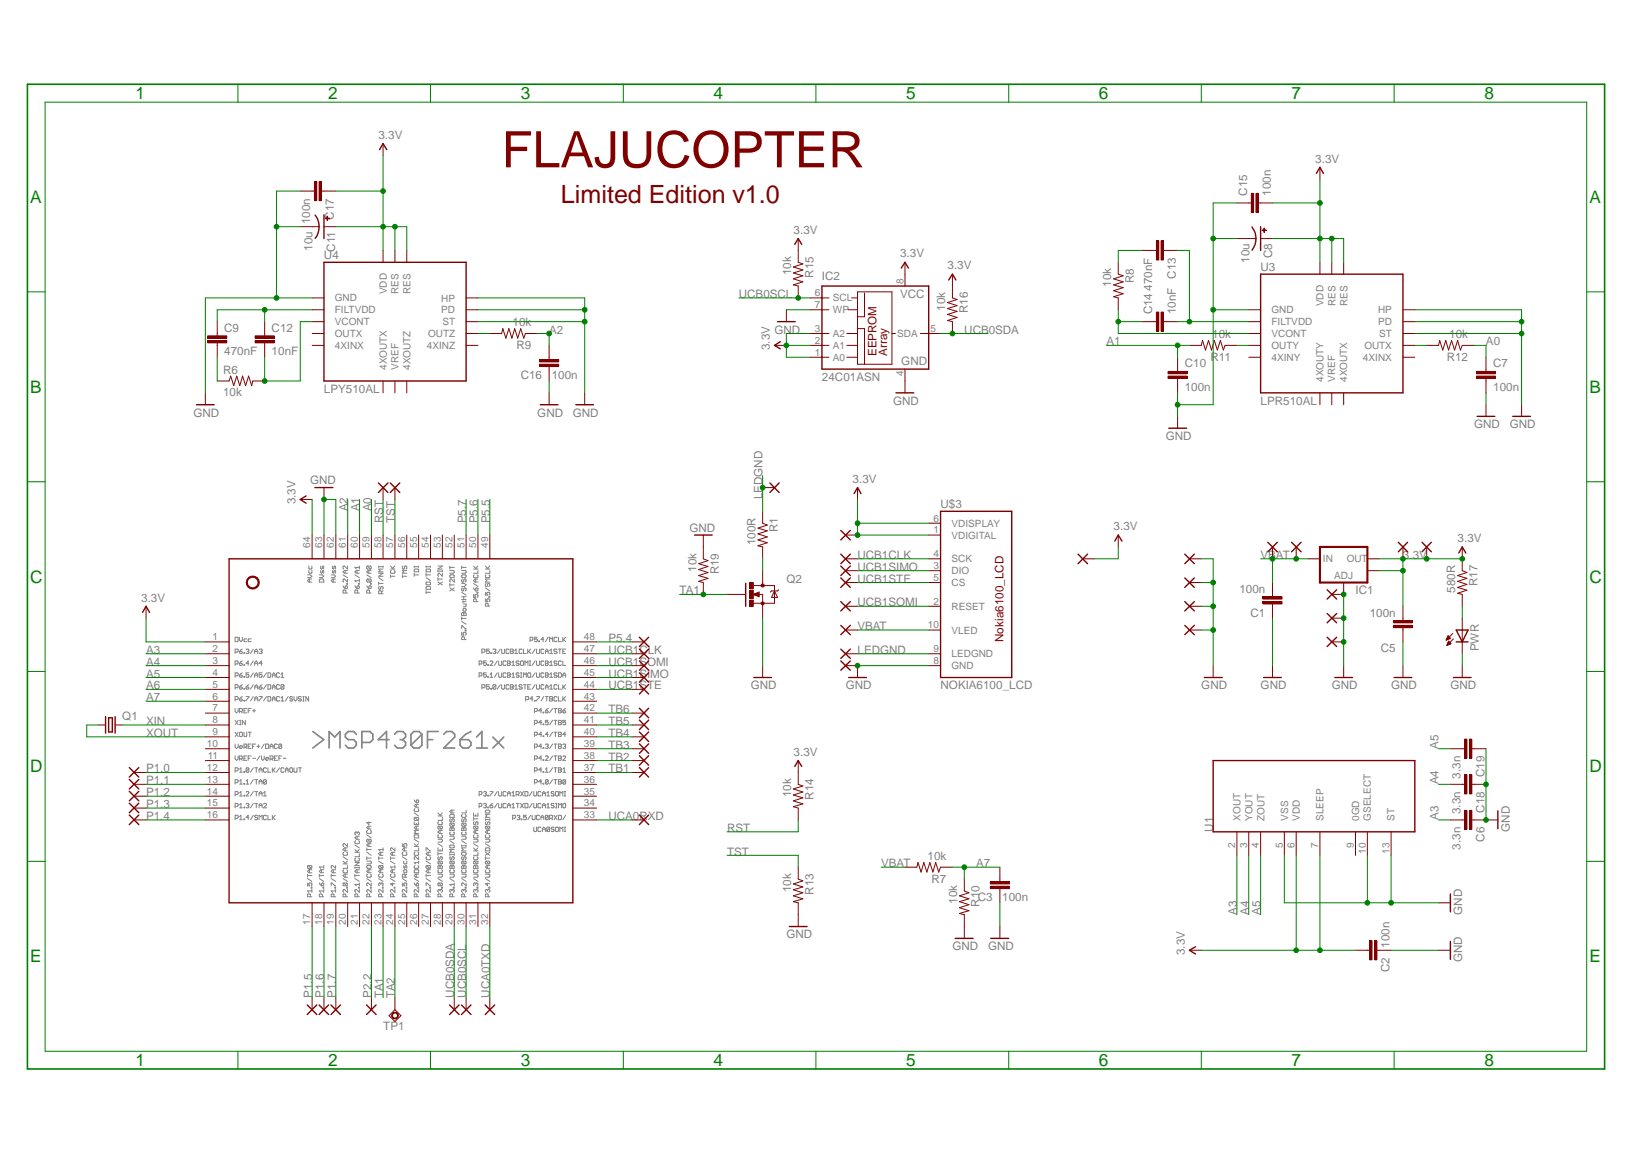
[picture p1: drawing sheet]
<svg xmlns="http://www.w3.org/2000/svg" width="297mm" height="210mm" viewBox="0 0 297 210" stroke-linecap="round" stroke-linejoin="round" font-family="sans-serif">
<defs><g id="words">
<text font-size="9.1" fill="#800000" x="91.3" y="30.4">FLAJUCOPTER</text>
<text font-size="4.6" fill="#800000" x="102.1" y="36.9">Limited Edition v1.0</text>
<g font-size="3.1" fill="#008000">
<text x="24.7" y="18.1">1</text>
<text x="59.7" y="18.1">2</text>
<text x="94.8" y="18.1">3</text>
<text x="129.9" y="18.1">4</text>
<text x="164.9" y="18.1">5</text>
<text x="200" y="18.1">6</text>
<text x="235.1" y="18.1">7</text>
<text x="270.2" y="18.1">8</text>
<text x="5.5" y="37">A</text>
<text x="289.3" y="37">A</text>
<text x="5.5" y="71.5">B</text>
<text x="289.3" y="71.5">B</text>
<text x="5.5" y="106">C</text>
<text x="289.3" y="106">C</text>
<text x="5.5" y="140.5">D</text>
<text x="289.3" y="140.5">D</text>
<text x="5.5" y="175">E</text>
<text x="289.3" y="175">E</text>
<text x="24.7" y="193.9">1</text>
<text x="59.7" y="193.9">2</text>
<text x="94.8" y="193.9">3</text>
<text x="129.9" y="193.9">4</text>
<text x="164.9" y="193.9">5</text>
<text x="200" y="193.9">6</text>
<text x="235.1" y="193.9">7</text>
<text x="270.2" y="193.9">8</text>
</g>
<g font-size="2.1" fill="#808080">
<text x="68.9" y="25.3">3.3V</text>
<text x="239.4" y="29.6">3.3V</text>
<text x="227" y="35.6" transform="rotate(-90 227 35.6)">C15</text>
<text x="231.3" y="35.6" transform="rotate(-90 231.3 35.6)">100n</text>
<text x="56.5" y="40.8" transform="rotate(-90 56.5 40.8)">100n</text>
<text x="60.8" y="40" transform="rotate(-90 60.8 40)">C17</text>
<text x="56.9" y="45.6" transform="rotate(-90 56.9 45.6)">10u</text>
<text x="59" y="47.1">U4</text>
<text x="61" y="45.8" transform="rotate(-90 61 45.8)">C11</text>
<text x="144.4" y="42.5">3.3V</text>
<text x="163.8" y="46.8">3.3V</text>
<text x="227.4" y="47.8" transform="rotate(-90 227.4 47.8)">10u</text>
<text x="231.5" y="46.9" transform="rotate(-90 231.5 46.9)">C8</text>
<text x="144" y="50" transform="rotate(-90 144 50)">10k</text>
<text x="148.1" y="50.5" transform="rotate(-90 148.1 50.5)">R15</text>
<text x="149.6" y="50.9">IC2</text>
<text x="172.5" y="49">3.3V</text>
<text x="202.3" y="52.2" transform="rotate(-90 202.3 52.2)">10k</text>
<text x="206.4" y="51.5" transform="rotate(-90 206.4 51.5)">R8</text>
<text x="209.7" y="52.9" transform="rotate(-90 209.7 52.9)">470nF</text>
<text x="214" y="50.7" transform="rotate(-90 214 50.7)">C13</text>
<text x="229.4" y="49.2">U3</text>
<text x="93.3" y="59.4">10k</text>
<text x="134.5" y="54.2">UCB0SCL</text>
<text x="163.8" y="54.2">VCC</text>
<text x="172" y="56.5" transform="rotate(-90 172 56.5)">10k</text>
<text x="176.1" y="57" transform="rotate(-90 176.1 57)">R16</text>
<text x="209.7" y="57.2" transform="rotate(-90 209.7 57.2)">C14</text>
<text x="214" y="57.2" transform="rotate(-90 214 57.2)">10nF</text>
<text x="40.8" y="64.6">470nF</text>
<text x="40.8" y="60.3">C9</text>
<text x="49.4" y="64.6">10nF</text>
<text x="49.4" y="60.3">C12</text>
<text x="94" y="63.5">R9</text>
<text x="99.9" y="60.7">A2</text>
<text x="140.1" y="63.7" transform="rotate(-90 140.1 63.7)">3.3V</text>
<text x="141" y="60.7">GND</text>
<text x="175.5" y="60.7">UCB0SDA</text>
<text x="201.4" y="62.8">A1</text>
<text x="220.3" y="65.6">R11</text>
<text x="220.6" y="61.5">10k</text>
<text x="263.3" y="65.6">R12</text>
<text x="263.8" y="61.5">10k</text>
<text x="270.5" y="62.8">A0</text>
<text x="40.6" y="68">R6</text>
<text x="59" y="71.5">LPY510AL</text>
<text x="94.8" y="69">C16</text>
<text x="100.4" y="69">100n</text>
<text x="149.6" y="69.3">24C01ASN</text>
<text x="164" y="66.5">GND</text>
<text x="215.6" y="71.1">100n</text>
<text x="215.6" y="66.8">C10</text>
<text x="271.8" y="71.1">100n</text>
<text x="271.8" y="66.8">C7</text>
<text x="35.2" y="75.8">GND</text>
<text x="40.6" y="72.1">10k</text>
<text x="97.8" y="75.8">GND</text>
<text x="104.3" y="75.8">GND</text>
<text x="162.6" y="73.6">GND</text>
<text x="229.4" y="73.6">LPR510AL</text>
<text x="268.3" y="77.9">GND</text>
<text x="274.8" y="77.9">GND</text>
<text x="212.2" y="80.1">GND</text>
<text x="56.4" y="88.1">GND</text>
<text x="155.2" y="87.8">3.3V</text>
<text x="53.8" y="91.7" transform="rotate(-90 53.8 91.7)">3.3V</text>
<text x="63.3" y="93" transform="rotate(-90 63.3 93)">A2</text>
<text x="65.4" y="93" transform="rotate(-90 65.4 93)">A1</text>
<text x="67.6" y="93" transform="rotate(-90 67.6 93)">A0</text>
<text x="69.8" y="95.2" transform="rotate(-90 69.8 95.2)">RST</text>
<text x="71.9" y="95.2" transform="rotate(-90 71.9 95.2)">TST</text>
<text x="84.8" y="95.2" transform="rotate(-90 84.8 95.2)">P5.7</text>
<text x="87" y="95.2" transform="rotate(-90 87 95.2)">P5.6</text>
<text x="89.2" y="95.2" transform="rotate(-90 89.2 95.2)">P5.5</text>
<text x="138.8" y="90.8" transform="rotate(-90 138.8 90.8)">LEDGND</text>
<text x="171.2" y="92.4">U$3</text>
<text x="125.5" y="96.7">GND</text>
<text x="137.5" y="99.2" transform="rotate(-90 137.5 99.2)">100R</text>
<text x="141.6" y="96.8" transform="rotate(-90 141.6 96.8)">R1</text>
<text x="156.1" y="101.6">UCB1CLK</text>
<text x="202.7" y="96.5">3.3V</text>
<text x="229.4" y="101.6">VBAT</text>
<text x="255.4" y="101.6">3.3V</text>
<text x="265.3" y="98.6">3.3V</text>
<text x="126.7" y="104" transform="rotate(-90 126.7 104)">10k</text>
<text x="130.8" y="104.5" transform="rotate(-90 130.8 104.5)">R19</text>
<text x="143.1" y="106">Q2</text>
<text x="156.1" y="103.8">UCB1SIMO</text>
<text x="156.1" y="106">UCB1STE</text>
<text x="225.6" y="107.8">100n</text>
<text x="264.9" y="107.8" transform="rotate(-90 264.9 107.8)">580R</text>
<text x="268.9" y="106.6" transform="rotate(-90 268.9 106.6)">R17</text>
<text x="25.7" y="109.4">3.3V</text>
<text x="123.7" y="108.1">TA1</text>
<text x="156.1" y="110.3">UCB1SOMI</text>
<text x="227.6" y="112.1">C1</text>
<text x="246.7" y="108.1">IC1</text>
<text x="249.3" y="112.1">100n</text>
<text x="26.6" y="118.9">A3</text>
<text x="110.7" y="116.8">P5.4</text>
<text x="110.7" y="118.9">UCB1CLK</text>
<text x="156.1" y="118.9">LEDGND</text>
<text x="156.1" y="114.6">VBAT</text>
<text x="251.3" y="118.6">C5</text>
<text x="269.2" y="118.5" transform="rotate(-90 269.2 118.5)">PWR</text>
<text x="26.6" y="121.1">A4</text>
<text x="26.6" y="123.2">A5</text>
<text x="26.6" y="125.4">A6</text>
<text x="110.7" y="121.1">UCB1SOMI</text>
<text x="110.7" y="123.2">UCB1SIMO</text>
<text x="110.7" y="125.4">UCB1STE</text>
<text x="136.6" y="125.4">GND</text>
<text x="153.9" y="125.4">GND</text>
<text x="171.2" y="125.4">NOKIA6100_LCD</text>
<text x="218.6" y="125.4">GND</text>
<text x="229.4" y="125.4">GND</text>
<text x="242.4" y="125.4">GND</text>
<text x="253.2" y="125.4">GND</text>
<text x="264" y="125.4">GND</text>
<text x="22.3" y="131">Q1</text>
<text x="26.6" y="127.6">A7</text>
<text x="26.6" y="131.9">XIN</text>
<text x="110.7" y="129.7">TB6</text>
<text x="110.7" y="131.9">TB5</text>
<text x="26.6" y="134">XOUT</text>
<text x="110.7" y="134">TB4</text>
<text x="110.7" y="136.2">TB3</text>
<text x="144.4" y="137.5">3.3V</text>
<text x="261.8" y="136.2" transform="rotate(-90 261.8 136.2)">A5</text>
<text x="26.6" y="140.5">P1.0</text>
<text x="26.6" y="142.7">P1.1</text>
<text x="110.7" y="138.3">TB2</text>
<text x="110.7" y="140.5">TB1</text>
<text x="261.8" y="142.7" transform="rotate(-90 261.8 142.7)">A4</text>
<text x="265.9" y="141.6" transform="rotate(-90 265.9 141.6)">3.3n</text>
<text x="270.2" y="141.4" transform="rotate(-90 270.2 141.4)">C19</text>
<text x="26.6" y="144.8">P1.2</text>
<text x="26.6" y="147">P1.3</text>
<text x="26.6" y="149.1">P1.4</text>
<text x="110.7" y="149.1">UCA0RXD</text>
<text x="144" y="145" transform="rotate(-90 144 145)">10k</text>
<text x="148.1" y="145.5" transform="rotate(-90 148.1 145.5)">R14</text>
<text x="261.8" y="149.1" transform="rotate(-90 261.8 149.1)">A3</text>
<text x="265.9" y="148.1" transform="rotate(-90 265.9 148.1)">3.3n</text>
<text x="270.2" y="147.8" transform="rotate(-90 270.2 147.8)">C18</text>
<text x="132.3" y="155.6">TST</text>
<text x="132.3" y="151.3">RST</text>
<text x="220.8" y="151.3" transform="rotate(-90 220.8 151.3)">U1</text>
<text x="265.9" y="154.6" transform="rotate(-90 265.9 154.6)">3.3n</text>
<text x="270.2" y="153.1" transform="rotate(-90 270.2 153.1)">C6</text>
<text x="274.8" y="151.3" transform="rotate(-90 274.8 151.3)">GND</text>
<text x="160.4" y="157.7">VBAT</text>
<text x="168.8" y="156.5">10k</text>
<text x="169.5" y="160.6">R7</text>
<text x="177.7" y="157.7">A7</text>
<text x="144" y="162.3" transform="rotate(-90 144 162.3)">10k</text>
<text x="148.1" y="162.7" transform="rotate(-90 148.1 162.7)">R13</text>
<text x="174.2" y="164.4" transform="rotate(-90 174.2 164.4)">10k</text>
<text x="178" y="163.9">C3</text>
<text x="178.3" y="164.9" transform="rotate(-90 178.3 164.9)">R10</text>
<text x="182.4" y="163.9">100n</text>
<text x="225.1" y="166.4" transform="rotate(-90 225.1 166.4)">A3</text>
<text x="227.3" y="166.4" transform="rotate(-90 227.3 166.4)">A4</text>
<text x="229.4" y="166.4" transform="rotate(-90 229.4 166.4)">A5</text>
<text x="266.1" y="166.4" transform="rotate(-90 266.1 166.4)">GND</text>
<text x="143.1" y="170.7">GND</text>
<text x="173.4" y="172.8">GND</text>
<text x="179.8" y="172.8">GND</text>
<text x="215.6" y="173.7" transform="rotate(-90 215.6 173.7)">3.3V</text>
<text x="252.9" y="172.4" transform="rotate(-90 252.9 172.4)">100n</text>
<text x="252.9" y="176.9" transform="rotate(-90 252.9 176.9)">C2</text>
<text x="266.1" y="175" transform="rotate(-90 266.1 175)">GND</text>
<text x="56.8" y="181.5" transform="rotate(-90 56.8 181.5)">P1.5</text>
<text x="59" y="181.5" transform="rotate(-90 59 181.5)">P1.6</text>
<text x="61.1" y="181.5" transform="rotate(-90 61.1 181.5)">P1.7</text>
<text x="67.6" y="181.5" transform="rotate(-90 67.6 181.5)">P2.2</text>
<text x="69.8" y="181.5" transform="rotate(-90 69.8 181.5)">TA1</text>
<text x="71.9" y="181.5" transform="rotate(-90 71.9 181.5)">TA2</text>
<text x="82.7" y="181.5" transform="rotate(-90 82.7 181.5)">UCB0SDA</text>
<text x="84.8" y="181.5" transform="rotate(-90 84.8 181.5)">UCB0SCL</text>
<text x="89.2" y="181.5" transform="rotate(-90 89.2 181.5)">UCA0TXD</text>
<text x="69.8" y="187.4">TP1</text>
</g>
<g font-size="2.1" fill="#800000">
<text x="159.5" y="64.8" transform="rotate(-90 159.5 64.8)">EEPROM</text>
<text x="161.5" y="64.8" transform="rotate(-90 161.5 64.8)">Array</text>
<text x="182.6" y="116.8" transform="rotate(-90 182.6 116.8)">Nokia6100_LCD</text>
</g>
<g font-size="1.8" fill="#808080">
<text x="70.4" y="53.6" transform="rotate(-90 70.4 53.6)">VDD</text>
<text x="72.6" y="53.5" transform="rotate(-90 72.6 53.5)">RES</text>
<text x="74.7" y="53.5" transform="rotate(-90 74.7 53.5)">RES</text>
<text x="148.3" y="53.9">6</text>
<text x="164.4" y="51.7" transform="rotate(-90 164.4 51.7)">8</text>
<text x="61" y="57">FILTVDD</text>
<text x="61" y="54.8">GND</text>
<text x="61" y="59.1">VCONT</text>
<text x="80.3" y="54.9">HP</text>
<text x="80.3" y="57">PD</text>
<text x="80.5" y="59.1">ST</text>
<text x="148.3" y="56">7</text>
<text x="151.6" y="54.8">SCL</text>
<text x="151.6" y="57">WP</text>
<text x="231.4" y="59.1">FILTVDD</text>
<text x="231.4" y="57">GND</text>
<text x="240.9" y="55.7" transform="rotate(-90 240.9 55.7)">VDD</text>
<text x="243.1" y="55.6" transform="rotate(-90 243.1 55.6)">RES</text>
<text x="245.2" y="55.6" transform="rotate(-90 245.2 55.6)">RES</text>
<text x="250.8" y="57">HP</text>
<text x="250.8" y="59.1">PD</text>
<text x="61" y="63.5">4XINX</text>
<text x="61" y="61.3">OUTX</text>
<text x="77.7" y="63.5">4XINZ</text>
<text x="77.9" y="61.3">OUTZ</text>
<text x="148.3" y="64.7">1</text>
<text x="148.3" y="62.5">2</text>
<text x="148.3" y="60.4">3</text>
<text x="151.6" y="65.6">A0</text>
<text x="151.6" y="63.5">A1</text>
<text x="151.6" y="61.3">A2</text>
<text x="163.3" y="61.3">SDA</text>
<text x="169.3" y="60.4">5</text>
<text x="231.4" y="65.6">4XINY</text>
<text x="231.4" y="63.5">OUTY</text>
<text x="231.4" y="61.3">VCONT</text>
<text x="248.1" y="65.6">4XINX</text>
<text x="248.3" y="63.5">OUTX</text>
<text x="251" y="61.3">ST</text>
<text x="70.4" y="67.3" transform="rotate(-90 70.4 67.3)">4XOUTX</text>
<text x="72.6" y="67.3" transform="rotate(-90 72.6 67.3)">VREF</text>
<text x="74.7" y="67.3" transform="rotate(-90 74.7 67.3)">4XOUTZ</text>
<text x="164.4" y="68.5" transform="rotate(-90 164.4 68.5)">4</text>
<text x="240.9" y="69.5" transform="rotate(-90 240.9 69.5)">4XOUTY</text>
<text x="243" y="69.5" transform="rotate(-90 243 69.5)">VREF</text>
<text x="245.2" y="69.5" transform="rotate(-90 245.2 69.5)">4XOUTX</text>
<text x="169.9" y="94.9">6</text>
<text x="173.2" y="95.8">VDISPLAY</text>
<text x="56.5" y="99.7" transform="rotate(-90 56.5 99.7)">64</text>
<text x="58.6" y="99.7" transform="rotate(-90 58.6 99.7)">63</text>
<text x="60.8" y="99.7" transform="rotate(-90 60.8 99.7)">62</text>
<text x="62.9" y="99.7" transform="rotate(-90 62.9 99.7)">61</text>
<text x="65.1" y="99.7" transform="rotate(-90 65.1 99.7)">60</text>
<text x="67.3" y="99.7" transform="rotate(-90 67.3 99.7)">59</text>
<text x="69.4" y="99.7" transform="rotate(-90 69.4 99.7)">58</text>
<text x="71.6" y="99.7" transform="rotate(-90 71.6 99.7)">57</text>
<text x="73.7" y="99.7" transform="rotate(-90 73.7 99.7)">56</text>
<text x="75.9" y="99.7" transform="rotate(-90 75.9 99.7)">55</text>
<text x="78.1" y="99.7" transform="rotate(-90 78.1 99.7)">54</text>
<text x="80.2" y="99.7" transform="rotate(-90 80.2 99.7)">53</text>
<text x="82.4" y="99.7" transform="rotate(-90 82.4 99.7)">52</text>
<text x="84.5" y="99.7" transform="rotate(-90 84.5 99.7)">51</text>
<text x="86.7" y="99.7" transform="rotate(-90 86.7 99.7)">50</text>
<text x="88.9" y="99.7" transform="rotate(-90 88.9 99.7)">49</text>
<text x="169.9" y="97">1</text>
<text x="169.9" y="101.3">4</text>
<text x="173.2" y="98">VDIGITAL</text>
<text x="169.9" y="103.5">3</text>
<text x="169.9" y="105.7">5</text>
<text x="173.2" y="102.3">SCK</text>
<text x="173.2" y="104.4">DIO</text>
<text x="173.2" y="106.6">CS</text>
<text x="240.8" y="102.2">IN</text>
<text x="242.8" y="105.3">ADJ</text>
<text x="245.1" y="102.2">OUT</text>
<text x="169.9" y="110">2</text>
<text x="173.2" y="110.9">RESET</text>
<text x="38.7" y="116.5">1</text>
<text x="38.7" y="118.6">2</text>
<text x="106.3" y="116.5">48</text>
<text x="106.3" y="118.6">47</text>
<text x="168.9" y="114.3">10</text>
<text x="169.9" y="118.6">9</text>
<text x="173.2" y="119.5">LEDGND</text>
<text x="173.2" y="115.2">VLED</text>
<text x="38.7" y="120.8">3</text>
<text x="38.7" y="122.9">4</text>
<text x="38.7" y="125.1">5</text>
<text x="106.3" y="120.8">46</text>
<text x="106.3" y="122.9">45</text>
<text x="106.3" y="125.1">44</text>
<text x="169.9" y="120.8">8</text>
<text x="173.2" y="121.7">GND</text>
<text x="38.7" y="127.3">6</text>
<text x="38.7" y="129.4">7</text>
<text x="38.7" y="131.6">8</text>
<text x="106.3" y="127.3">43</text>
<text x="106.3" y="129.4">42</text>
<text x="106.3" y="131.6">41</text>
<text x="37.7" y="135.9">10</text>
<text x="38.7" y="133.7">9</text>
<text x="106.3" y="133.7">40</text>
<text x="106.3" y="135.9">39</text>
<text x="37.7" y="140.2">12</text>
<text x="37.7" y="142.4">13</text>
<text x="37.8" y="138">11</text>
<text x="106.3" y="138">38</text>
<text x="106.3" y="140.2">37</text>
<text x="106.3" y="142.4">36</text>
<text x="37.7" y="148.8">16</text>
<text x="37.7" y="144.5">14</text>
<text x="37.7" y="146.6">15</text>
<text x="106.3" y="144.5">35</text>
<text x="106.3" y="146.6">34</text>
<text x="106.3" y="148.8">33</text>
<text x="225.8" y="149.3" transform="rotate(-90 225.8 149.3)">XOUT</text>
<text x="228" y="149.3" transform="rotate(-90 228 149.3)">YOUT</text>
<text x="230.1" y="149.3" transform="rotate(-90 230.1 149.3)">ZOUT</text>
<text x="234.4" y="149.3" transform="rotate(-90 234.4 149.3)">VSS</text>
<text x="236.6" y="149.3" transform="rotate(-90 236.6 149.3)">VDD</text>
<text x="240.9" y="149.3" transform="rotate(-90 240.9 149.3)">SLEEP</text>
<text x="247.4" y="149.3" transform="rotate(-90 247.4 149.3)">0GD</text>
<text x="249.5" y="149.3" transform="rotate(-90 249.5 149.3)">GSELECT</text>
<text x="253.8" y="149.3" transform="rotate(-90 253.8 149.3)">ST</text>
<text x="224.8" y="154.3" transform="rotate(-90 224.8 154.3)">2</text>
<text x="227" y="154.3" transform="rotate(-90 227 154.3)">3</text>
<text x="229.1" y="154.3" transform="rotate(-90 229.1 154.3)">4</text>
<text x="233.5" y="154.3" transform="rotate(-90 233.5 154.3)">5</text>
<text x="235.6" y="154.3" transform="rotate(-90 235.6 154.3)">6</text>
<text x="239.9" y="154.3" transform="rotate(-90 239.9 154.3)">7</text>
<text x="246.4" y="154.3" transform="rotate(-90 246.4 154.3)">9</text>
<text x="248.6" y="155.3" transform="rotate(-90 248.6 155.3)">10</text>
<text x="252.9" y="155.3" transform="rotate(-90 252.9 155.3)">13</text>
<text x="56.5" y="168.2" transform="rotate(-90 56.5 168.2)">17</text>
<text x="58.6" y="168.2" transform="rotate(-90 58.6 168.2)">18</text>
<text x="60.8" y="168.2" transform="rotate(-90 60.8 168.2)">19</text>
<text x="62.9" y="168.2" transform="rotate(-90 62.9 168.2)">20</text>
<text x="65.1" y="168.2" transform="rotate(-90 65.1 168.2)">21</text>
<text x="67.3" y="168.2" transform="rotate(-90 67.3 168.2)">22</text>
<text x="69.4" y="168.2" transform="rotate(-90 69.4 168.2)">23</text>
<text x="71.6" y="168.2" transform="rotate(-90 71.6 168.2)">24</text>
<text x="73.7" y="168.2" transform="rotate(-90 73.7 168.2)">25</text>
<text x="75.9" y="168.2" transform="rotate(-90 75.9 168.2)">26</text>
<text x="78.1" y="168.2" transform="rotate(-90 78.1 168.2)">27</text>
<text x="80.2" y="168.2" transform="rotate(-90 80.2 168.2)">28</text>
<text x="82.4" y="168.2" transform="rotate(-90 82.4 168.2)">29</text>
<text x="84.5" y="168.2" transform="rotate(-90 84.5 168.2)">30</text>
<text x="86.7" y="168.2" transform="rotate(-90 86.7 168.2)">31</text>
<text x="88.9" y="168.2" transform="rotate(-90 88.9 168.2)">32</text>
</g>
</g></defs>
<g fill="none" stroke="#808080" stroke-width=".3">
<path d="M56.9 133.1l2 1.4-2 1.6M59.9 136.1v-3l1 1 1-1v3M64.9 133.6l-.5-.5h-1l-.5 .5v.5l.5 .4h1l.5 .5v.6l-.5 .5h-1l-.5-.5M65.9 135h1.4l.6-.5v-.9l-.6-.5h-1.4v3M70.8 134.5h-2l1.6-1.4v3M71.8 133.6l.5-.5h1l.5 .5v.5l-.5 .4M72.8 134.5h.5M73.3 134.5l.5 .5v.6l-.5 .5h-1l-.5-.5M76.8 133.6l-.5-.5h-1l-.5 .5v2M76.8 133.6v2l-.5 .5h-1l-.5-.5M76.8 133.6l-2 2M77.8 134.5h1"/>
<path d="M79.8 133.1h-2v3M80.8 133.6l.5-.5h1l.5 .5v.5l-2 2h2M83.7 134.5h1.6l.4 .5v.6l-.4 .5h-1.1l-.5-.5zM85.7 133.1l-1 .5-1 .9M86.7 136.1h2M86.7 134.1l1-1v3M89.7 134.1l2 2M91.7 134.1l-2 2"/>
</g>
<g fill="none" stroke="#808080" stroke-width=".18">
<path d="M42.8 115.9l.5 .1v.6l-.1 .1h-.4zM42.8 118.6l.5-.1v-.3l-.5-.1v.8M43.6 115.9v.6l.3 .2 .2-.2v-.6M43.6 118.5h.4l.1 .2-.4 .2zM44.1 118.1l-.5 .4M44.4 118.7l.1 .2zM44.8 118.2l.4-.1 .1 .1-.1 .3M44.9 116.2h-.4l-.1 .1 .1 .4h.4M45 118.5h.2M45.2 118.5l.1 .1-.1 .3-.4-.2M45.7 116.2h-.4l-.1 .1 .1 .4h.4M46.1 118.1l-.5 .8"/>
<path d="M46.4 118.5h.5M46.4 118.9v-.5l.2-.3 .3 .3v.5M47.2 118.2l.4-.1 .1 .1-.1 .3M47.5 118.5h.1M47.6 118.5l.1 .1-.1 .3-.4-.2M56 104.6h.5l.3 .2-.3 .3h-.5M56.2 103v.4l.1 .1 .5-.1v-.4M56.2 103.8v.3l.1 .2 .5-.2v-.3M56.3 105.3v.6M56.8 105.3h-.6l-.2 .3 .2 .3h.6M58.1 104.6h.6l.2 .2-.2 .3h-.6M58.2 105.3h.6l.1 .6h-.8z"/>
<path d="M58.4 103v.4l.1 .1 .2-.1v-.3l.1-.1 .1 .1v.4M58.4 103.8v.3l.1 .2 .3-.5 .1 .1v.4M60.3 104.6h.5l.3 .2-.3 .3h-.5M60.5 103v.4l.2 .1 .1-.4 .2-.1 .1 .1v.4M60.5 103.8v.3l.2 .2 .3-.5 .1 .1v.4M60.7 105.3v.6M61.1 105.3h-.6l-.2 .3 .2 .3h.6M62.4 106.6l.4 .5M62.4 104.6l.8 .5M62.8 106.7l.3-.1 .1 .3-.4 .2zM62.8 103.8v.5M62.9 107.9v-.5l-.3-.1-.2 .1v.5h.8"/>
<path d="M63.1 106.1l.1 .2zM63.2 105.3v.6l-.5-.6-.3 .2 .2 .4M63.2 103.8h-.5l-.3 .2 .3 .3h.5M63.2 103v.5l-.5-.5-.3 .1 .2 .4M64.6 106.6l.4 .5M64.6 104.6l.8 .5M65 106.7l.3-.1 .1 .3-.4 .2zM65 103.8v.5M65.1 107.9v-.5l-.4-.1-.1 .1v.5h.8M65.3 106.1l.1 .2zM65.4 103.8h-.5l-.3 .2 .3 .3h.5M65.4 103v.5"/>
<path d="M65.4 105.3v.6M65.4 105.6h-.8l.3 .3M65.4 103.2h-.8l.3 .3M66.8 106.6l.3 .5M66.8 104.6l.8 .5M66.9 105.3l-.1 .4 .1 .2h.5M66.9 105.3h.5l.2 .2-.2 .4M66.9 103l-.1 .4 .1 .1h.5M66.9 103h.5l.2 .1-.2 .4M66.9 105.3l.5 .6M66.9 103l.5 .5M67.1 106.7l.3-.1 .2 .3-.5 .2z"/>
<path d="M67.1 103.8v.5M67.3 107.9v-.5l-.4-.1-.1 .1v.5h.8M67.4 106.1l.2 .2zM67.6 103.8h-.6l-.2 .2 .2 .3h.6M68.9 104.3h.8l-.8 .5h.8M68.9 106.1h.8M68.9 103v.2M68.9 105.9v.5M68.9 105.1l.8 .5M68.9 103.1h.8M69 106.7l-.1 .1 .1 .4 .3-.1 .1-.4 .3 .1-.1 .4M69.4 108v-.4l-.1-.2h-.3l-.1 .6h.8"/>
<path d="M69.7 103.5h-.8l.3 .3-.3 .2h.8M69.7 107.4l-.3 .3M69.7 103v.2M71.1 103.5h.8M71.1 104.8h.8M71.1 104.6v.5M71.1 103l.5 .5M71.2 103.8l-.1 .1 .1 .4h.6l.1-.2-.1-.3M71.9 103l-.4 .4M73.2 104.8h.8M73.2 104.6v.5M73.4 103l-.2 .1 .2 .4 .2-.1 .1-.4 .3 .1-.1 .4"/>
<path d="M74 103.8h-.8l.3 .2-.3 .3h.8M75.4 104.6h.8M75.4 103.1h.8M75.4 103v.2M75.4 104.3v.5M75.5 103.5h.6l.1 .1v.4h-.8v-.4zM76.2 103v.2M77.6 106l.1-.1h.5l.2 .4-.2 .1h-.5zM77.6 104.6h.8M77.6 106.8l.1-.1h.5l.2 .1v.4h-.8zM77.6 103.1h.8M77.6 107.7h.8"/>
<path d="M77.6 103v.2M77.6 104.3v.5M77.6 107.4v.6M77.6 105.1l.8 .5M77.7 103.5h.5l.2 .1v.4h-.8v-.4zM78.4 103v.2M79.7 105.3h.8M79.7 103h.8l-.8 .5h.8M79.7 105.9l.8 .5M79.7 103.8v.2M79.7 105.1v.5M79.7 103.9h.8"/>
<path d="M80.5 104.3v.5l-.5-.5-.3 .1 .1 .4M80.5 105.9l-.8 .5M80.5 103.8v.2M81.9 104.7l.1-.1h.5l.2 .1v.2l-.2 .2h-.5zM81.9 103.8h.6l.2 .1v.2l-.2 .2h-.6M81.9 103.2h.8M81.9 106.4h.8M81.9 106.9l.8 .6M81.9 103v.5M81.9 106.1v.6M82.7 105.3v.6l-.6-.6-.2 .2 .1 .4M82.7 106.9l-.8 .6"/>
<path d="M84 103.8h.7l.1 .1v.2l-.1 .2h-.7M84 106.1h.5l.3 .3-.3 .3h-.5M84 103.2h.8M84 103v.5M84 111.5l.2-.1 .2 .1 .3-.1 .1 .1v.5h-.8zM84 112.2v.6M84 114.3v-.5l.8 .5M84 115v.5h.4l-.1-.2 .1-.3 .4 .1v.3l-.1 .1M84 113l.8 .5M84 112.5h.8M84 109.1h.8M84 108.5h.8"/>
<path d="M84 107.7l.8 .5M84.2 105.3l-.2 .2 .2 .4 .2-.2 .1-.4 .3 .2v.2l-.1 .2M84.2 104.6h.5l.1 .1v.2l-.1 .2h-.5l-.2-.2zM84.2 106.9l-.2 .2 .2 .4 .2-.2 .1-.4 .3 .2v.2l-.1 .2M84.3 109.3v.3M84.3 110.8l.4-.1 .1 .1v.2l-.4 .2zM84.3 109.9h.5v.3l-.5 .2M84.4 108.5v.6M84.4 111.5v.5M84.5 116.3v-.3l-.3-.2-.2 .2v.3h.8M84.7 114.6h.1v.2h-.1zM84.8 109.3l-.1 .1h-.5"/>
<path d="M86.2 103.5h.8M86.2 108.1v.6h.4l-.2-.3 .2-.3 .4 .1v.3l-.2 .2M86.2 106.9l.4 .6M86.2 106.1l.8 .6M86.2 103l.5 .5M86.3 104.6l-.1 .1 .1 .4h.5l.2-.2v-.2l-.2-.1M86.6 107.1l.1-.2 .3 .2v.2l-.2 .2h-.2zM86.6 105.3v.6M86.7 109.4v-.3l-.4-.2-.1 .2v.3h.8M86.8 107.7h.2v.2h-.2zM87 105.3h-.6l-.2 .3 .2 .3h.6M87 103.8v.5h-.8"/>
<path d="M87 103l-.4 .4M87.7 118.6h.4l.2-.4-.2-.1h-.4v.8M88.3 103.5h.9M88.3 107.7v.5h.4l-.1-.2 .1-.3 .5 .2v.2l-.2 .1M88.3 108.9v.5h.4l-.1-.2 .1-.3 .5 .2v.2l-.2 .1M88.3 106.9l.9 .6M88.3 103l.6 .5M88.5 104.6l-.2 .1 .2 .4h.5l.2-.2v-.2l-.2-.1M88.5 106.1l-.2 .2 .2 .4 .2-.1 .2-.5 .3 .2v.3l-.2 .1M88.9 110.2v-.3l-.4-.2-.2 .2v.3h.9M89 108.5h.2v.2h-.2zM89.1 118.1h-.6v.4l.3-.1 .3 .1-.2 .4-.4-.2"/>
<path d="M89.2 105.3h-.9l.3 .3-.3 .3h.9M89.2 103.8v.5h-.9M89.2 103l-.5 .4M89.3 118.7l.1 .2zM89.7 118.2l.4-.1 .2 .1-.2 .3M90 118.5h.1M90.1 118.5l.2 .1-.2 .3-.4-.2M91.1 118.1l-.6 .8M91.3 118.1v.6l.1 .2 .4-.2v-.6M92.6 118.2l-.1-.1-.4 .1v.5l.1 .2 .4-.2M92.9 118.1h.4l.1 .1-.1 .3 .1 .2-.1 .2h-.4zM92.9 118.5h.4"/>
<path d="M93.7 118.9h.5M93.7 118.4l.2-.3v.8M95 118.2l-.1-.1-.4 .1v.5l.1 .2 .4-.2M95.3 118.1v.8h.5M96.1 118.1v.8M96.2 118.5l.4 .4M96.5 116.5h.4l.1-.2-.1-.4h-.4v.8M96.6 118.1l-.5 .5M97.4 118.1l-.5 .8M97.7 118.1v.6l.1 .2 .4-.2v-.6M97.8 115.9h-.5v.4l.2-.1 .3 .1-.1 .4-.4-.1M98 116.6h.2v.1h-.2z"/>
<path d="M99 116.3h-.5l.3-.4v.8M99 118.2l-.2-.1-.3 .1v.5l.1 .2 .4-.2M99.3 118.5h.5M99.3 118.9v-.5l.2-.3 .3 .3v.5M99.8 115.9l-.5 .8M100 118.9h.6M100 116.7v-.8l.3 .3 .3-.3v.8M100 118.4l.3-.3v.8M101.4 116l-.1-.1-.5 .1v.6l.2 .1 .4-.1M101.4 118.2l-.4-.1-.2 .3 .5 .1 .1 .2-.1 .2-.5-.2M101.6 115.9v.8h.6M101.6 118.1h.6"/>
<path d="M101.9 118.1v.8M102.4 118.5h.3M102.4 115.9v.8M102.6 116.3l.4 .4M103 118.1h-.6v.8h.6M103 115.9l-.6 .6M42.8 120.8l.5-.2v-.2l-.5-.2v.8M42.8 122.9l.5-.1v-.3l-.5-.1v.8M42.8 125.1l.5-.1v-.3l-.5-.2v.8M42.8 127.3l.5-.2v-.3l-.5-.1v.8M42.8 128.9v.5l.2 .3 .3-.3v-.5M42.8 135.3v.6l.2 .2 .3-.2v-.6"/>
<path d="M42.8 137.5v.5l.2 .3 .3-.3v-.5M42.8 131l.5 .8M42.8 133.2l.5 .8M43.3 131l-.5 .8M43.3 133.2l-.5 .8M43.6 120.6h.4l.1 .3-.4 .1zM43.6 122.8h.4l.1 .3-.4 .1zM43.6 125h.4l.1 .2-.4 .1zM43.6 127.1h.4l.1 .3-.4 .1zM43.6 129.4h.4l.1-.1-.1-.4h-.4v.8M43.6 135.9h.5l-.1-.3h-.3l-.1 .2v.2l.4 .1M43.6 138h.4l.1-.1-.1-.4h-.4v.8"/>
<path d="M43.6 131.8h.3M43.6 131h.3M43.6 139.9l.3-.2v.8M43.7 133.2l.4 .1v.6l-.1 .1-.4-.1v-.6zM43.7 131v.8M43.9 129.4l.2 .3M43.9 138l.2 .3M44.1 120.2l-.5 .4M44.1 122.4l-.5 .4M44.1 124.5l-.5 .5M44.1 126.7l-.5 .4M44.4 120.9l.1 .1z"/>
<path d="M44.4 123.1l.1 .1zM44.4 125.2l.1 .1zM44.4 127.4l.1 .1zM44.4 133.2v.7l.1 .1 .4-.1v-.7M44.4 135.9h.4l.1-.1-.1-.5h-.4v.8M44.4 129.3h.3M44.4 137.9h.3M44.7 131v.8l-.6-.8v.8M44.7 135.9l.2 .2M44.8 125h.4l.1 .2-.4 .1zM44.8 126.7h.5l-.5 .8M44.9 128.9h-.5v.8h.5"/>
<path d="M44.9 137.5h-.5v.8h.5M45.2 129.3h.3M45.2 133.2h.5M45.2 135.8h.3M45.2 137.9h.3M45.3 120.6h-.5l.4-.4v.8M45.3 122.4h-.5v.4l.2-.1 .3 .1-.1 .4-.4-.1M45.3 139.8v.5l-.1 .2-.4-.2M45.3 139.8l-.1-.1-.4 .1v.5M45.3 124.5l-.5 .5M45.3 139.8l-.5 .5M45.5 133.2v.8"/>
<path d="M45.7 128.9h-.5v.8M45.7 135.3h-.5v.8h.5M45.7 137.5h-.5v.8M46 129.3h.5M46 135.8h.2M46 137.9h.5M46.1 120.2l-.5 .8M46.1 122.4l-.5 .8M46.1 124.5l-.5 .8M46.1 126.7l-.5 .8M46.1 139.7l-.5 .8M46.2 129v.5"/>
<path d="M46.4 121v-.5l.2-.3 .3 .3v.5M46.4 123.2v-.5l.2-.3 .3 .3v.5M46.4 125.3v-.5l.2-.3 .3 .3v.5M46.4 127.5v-.5l.2-.3 .3 .3v.5M46.4 120.6h.5M46.4 122.8h.5M46.4 125h.5M46.4 127.1h.5M46.4 139.7h.5M46.5 135.3h-.5v.8M46.6 139.7v.8M46.8 135.8h.5"/>
<path d="M47 135.5v.5M47.2 126.7h.5l-.5 .8M47.2 125h.4l.1 .2-.4 .1zM47.3 137.5l-.5 .8M47.6 137.5v.5l.2 .3 .3-.3v-.5M47.7 122.4h-.5v.4l.3-.1 .2 .1-.1 .4-.4-.1M47.7 120.6h-.5l.4-.4v.8M47.7 124.5l-.5 .5M48.1 135.3l-.5 .8M48.3 135.3h.5l.1 .2v.5l-.1 .1h-.5zM48.3 138h.6l-.1-.2h-.3l-.2 .1v.3l.5 .1M48.5 122.4l-.5 .8"/>
<path d="M48.5 124.5l-.5 .8M48.5 126.7l-.5 .8M48.5 139.8l-.2-.1-.3 .1v.5l.1 .2 .4-.2M48.8 122.4h.3l.2 .1v.6l-.2 .1h-.3zM48.8 124.5h.3l.2 .2v.5l-.2 .1h-.3zM48.8 126.7h.3l.2 .1v.6l-.2 .1h-.3zM48.8 139.7v.8h.5M49.1 135.8h.6M49.1 136.1v-.5l.3-.3 .3 .3v.5M49.1 138h.5l.1-.4-.1-.1h-.5v.8M49.4 138l.3 .3M49.6 122.8h.5"/>
<path d="M49.6 123.2v-.5l.2-.3 .3 .3v.5M49.6 125.3v-.5l.2-.3 .3 .3v.5M49.6 127.5v-.5l.2-.3 .3 .3v.5M49.6 139.7v.8M49.6 125h.5M49.6 127.1h.5M49.9 137.9h.3M50.1 139.7l-.5 .5M50.5 135.5l-.2-.2-.4 .2v.5l.2 .1 .4-.1M50.5 137.5h-.6v.8h.6M50.8 137.9h.2M50.9 126.8l-.1-.1-.5 .1v.6l.2 .1 .4-.1"/>
<path d="M50.9 124.7l-.1-.2-.5 .2v.5l.2 .1 .4-.1M50.9 122.5l-.1-.1-.5 .1v.6l.2 .1 .4-.1M50.9 139.7l-.6 .8M51.1 123.2h.6M51.1 122.7l.3-.3v.8M51.1 127l.3-.3v.8M51.1 127.5h.6M51.3 135.5v.5l-.2 .1-.3-.1M51.3 135.5l-.2-.2-.3 .2v.5M51.3 137.5h-.5v.8M51.3 135.5l-.5 .5M51.6 137.9h.5"/>
<path d="M51.7 124.7l-.6 .5M51.7 124.7l-.1-.2-.5 .2v.5M51.7 124.7v.5l-.1 .1-.5-.1M51.7 139.8l-.1-.1-.5 .1v.5l.2 .2 .4-.2M52.4 126.7l-.5 .8M52.7 139.8l.2-.1 .4 .1v.5l-.2 .2-.4-.2zM53.3 126.8l-.2-.1-.4 .1 .2 .3 .4 .2-.2 .2-.4-.1M53.5 126.7v.6l.3 .2 .3-.2v-.6M53.5 139.7v.6l.2 .2 .4-.2v-.6M54.3 139.7h.6M54.6 139.7v.8M54.9 126.8l-.2-.1-.4 .1 .1 .3 .5 .2-.2 .2-.4-.1"/>
<path d="M55.1 126.7h.3M55.1 127.5h.3M55.2 126.7v.8M56.2 126.7v.8l-.5-.8v.8M87.2 120.8h.4l.1-.2-.1-.4h-.4v.8M87.2 122.9h.4l.1-.1-.1-.4h-.4v.8M87.7 125.1h.4l.2-.4-.2-.2h-.4v.8M88.5 120.2h-.5v.4l.3-.1 .2 .1-.1 .4-.4-.1M88.5 122.4h-.5v.4l.3-.1 .2 .1-.1 .4-.4-.1M88.8 120.9l.1 .1zM88.8 123.1l.1 .1zM89.1 124.5h-.6v.5l.3-.2 .3 .2-.2 .3-.4-.1"/>
<path d="M89.2 120.4l.1-.2 .4 .2v.1l-.5 .5h.5M89.2 123.2h.5M89.2 122.7l.2-.3v.8M89.3 125.2l.1 .1zM90.3 124.7l-.2-.2-.4 .2v.5M90.3 124.7v.5l-.2 .1-.4-.1M90.3 124.7l-.6 .5M90.5 120.2l-.5 .8M90.5 122.4l-.5 .8M90.8 120.2v.7l.1 .1 .4-.1v-.7M90.8 122.4v.7l.1 .1 .4-.1v-.7M91.1 124.5l-.6 .8"/>
<path d="M91.3 124.5v.7l.1 .1 .4-.1v-.7M92.1 120.4l-.1-.2-.4 .2v.5l.1 .1 .4-.1M92.1 122.5l-.1-.1-.4 .1v.6l.1 .1 .4-.1M92.4 122.4h.3l.2 .1-.2 .3 .2 .3-.2 .1h-.3zM92.4 120.2h.3l.2 .2-.2 .2 .2 .3-.2 .1h-.3zM92.4 120.6h.3M92.4 122.8h.3M92.6 124.7l-.1-.2-.4 .2v.5l.1 .1 .4-.1M92.9 124.5h.4l.1 .2-.1 .3 .1 .2-.1 .1h-.4zM92.9 125h.4M93.2 121h.5M93.2 123.2h.5"/>
<path d="M93.2 120.5l.2-.3v.8M93.2 122.7l.2-.3v.8M93.7 125.3h.5M93.7 124.8l.2-.3v.8M94.5 120.4l-.1-.2-.5 .2v.1l.6 .3-.1 .2-.5-.1M94.5 122.5l-.1-.1-.5 .1v.2l.6 .2-.1 .3-.5-.1M94.7 122.4h.3M94.7 123.2h.3M94.9 120.2l.4 .2v.5l-.1 .1-.5-.1v-.5zM94.9 122.4v.8M95 124.7l-.1-.2-.4 .2 .1 .3 .4 .1-.1 .2-.4-.1M95.3 124.5h.5"/>
<path d="M95.3 123.2v-.8l.2 .3 .3-.3v.8M95.5 121v-.8l.3 .3 .3-.3v.8M95.5 124.5v.8M95.7 127.3h.4l.1-.5-.1-.1h-.4v.8M96.1 122.5l.1-.1 .4 .1v.6l-.1 .1-.4-.1zM96.1 125h.2M96.3 120.2h.3M96.3 121h.3M96.5 120.2v.8M96.6 124.5h-.5v.8h.5M97 127.1h-.5l.4-.4v.8M97.3 138h.4l.1-.1-.1-.4h-.4v.8"/>
<path d="M97.3 127.4l.1 .1zM97.3 129.4h.4l.1-.1-.1-.4h-.4v.8M97.3 131.6h.4l.1-.2-.1-.4h-.4v.8M97.3 133.7h.4l.1-.1-.1-.4h-.4v.8M97.3 135.9h.4l.1-.1-.1-.5h-.4v.8M97.4 120.2l-.5 .8M97.4 122.4l-.5 .8M97.4 124.5l-.5 .8M97.7 120.2v.7l.1 .1 .4-.1v-.7M97.7 122.4v.7l.1 .1 .4-.1v-.7M97.7 124.5v.7l.1 .1 .4-.1v-.7M97.7 126.7h.5l-.5 .8"/>
<path d="M98.6 129.3h-.6l.5-.4v.8M98.6 135.8h-.6l.5-.5v.8M98.6 137.9h-.6l.5-.4v.8M98.6 131.4h-.6l.5-.4v.8M98.6 133.6h-.6l.5-.4v.8M98.8 129.5l.2 .2zM98.8 131.7l.2 .1zM98.8 133.9l.2 .1zM98.8 136l.2 .1zM98.8 138.2l.2 .1zM99 120.4l-.2-.2-.3 .2v.5l.1 .1 .4-.1M99 122.5l-.2-.1-.3 .1v.6l.1 .1 .4-.1"/>
<path d="M99 124.7l-.2-.2-.3 .2v.5l.1 .1 .4-.1M99 126.7l-.5 .8M99.3 122.4h.3l.2 .1-.2 .3 .2 .3-.2 .1h-.3zM99.3 129.3h.3l.2 .2-.4 .2zM99.3 120.2h.3l.2 .2-.2 .2 .2 .3-.2 .1h-.3zM99.3 120.6h.3M99.3 122.8h.3M99.3 125h.5M99.3 126.7h.5M99.3 135.5l.3-.2 .2 .2-.2 .3M99.3 137.6l.1-.1 .4 .1-.5 .7h.5M99.3 139.9l.2-.2v.8"/>
<path d="M99.3 125.3v-.5l.2-.3 .3 .3v.5M99.5 135.8h.1M99.5 126.7v.8M99.6 135.8l.2 .1-.2 .2-.3-.1M99.8 131h-.5v.4l.2-.1 .3 .1-.2 .4-.3-.1M99.8 128.9l-.5 .4M99.8 133.6h-.5l.3-.4v.8M100 121h.6M100 123.2h.6M100 125.3h.6M100 126.7h.5l.1 .1-.1 .3 .1 .3-.1 .1h-.5zM100 127.1h.5"/>
<path d="M100 120.5l.3-.3v.8M100 122.7l.3-.3v.8M100 124.8l.3-.3v.8M100.6 128.9l-.6 .8M100.6 131l-.6 .8M100.6 133.2l-.6 .8M100.6 135.3l-.6 .8M100.6 137.5l-.6 .8M100.6 139.7l-.6 .8M100.8 128.9h.6M100.8 131h.6M100.8 133.2h.6"/>
<path d="M100.8 135.3h.6M100.8 137.5h.6M100.8 139.7h.6M101.1 128.9v.8M101.1 131v.8M101.1 133.2v.8M101.1 135.3v.8M101.1 137.5v.8M101.1 139.7v.8M101.4 120.4l-.4-.2-.2 .3 .5 .1 .1 .3-.1 .1-.5-.1M101.4 122.5l-.4-.1-.2 .3 .5 .1 .1 .3-.1 .1-.5-.1M101.4 124.7l-.1-.2-.5 .2v.5l.2 .1 .4-.1"/>
<path d="M101.4 126.8l-.1-.1-.5 .1v.6l.2 .1 .4-.1M101.6 122.4l.6 .1v.6l-.2 .1h-.4zM101.6 124.5v.8h.6M101.6 126.7v.8h.6M101.6 128.9l.6 .1-.2 .3 .2 .2-.2 .2h-.4zM101.6 129.3h.4M101.6 131l.6 .1-.2 .3 .2 .3-.2 .1h-.4zM101.6 133.2l.6 .1-.2 .3 .2 .3-.2 .1h-.4zM101.6 135.3l.6 .2-.2 .3 .2 .2-.2 .1h-.4zM101.6 135.8h.4M101.6 137.5l.6 .1-.2 .3 .2 .3-.2 .1h-.4zM101.6 137.9h.4"/>
<path d="M101.6 139.7l.6 .1-.2 .2 .2 .3-.2 .2h-.4zM101.6 131.4h.4M101.6 133.6h.4M102.2 120.4l-.2-.2-.4 .2v.5l.2 .1 .4-.1M102.4 129.3h.4l.2 .2-.4 .2zM102.4 120.2v.8h.6M102.4 122.8h.6M102.4 135.5l.4-.2 .2 .2-.2 .3M102.4 137.6l.2-.1 .4 .1-.6 .7h.6M102.4 139.9l.3-.2v.8M102.4 123.2v-.5l.3-.3 .3 .3v.5M102.4 124.5v.8"/>
<path d="M102.4 126.7v.8M102.6 125l.4 .3M102.6 127.1l.4 .4M102.7 135.8h.1M102.8 135.8l.2 .1-.2 .2-.4-.1M103 131h-.6v.4l.3-.1 .3 .1-.2 .4-.4-.1M103 124.5l-.6 .6M103 126.7l-.6 .6M103 128.9l-.6 .4M103 133.6h-.6l.4-.4v.8M42.8 140.2h.4l.1-.2v-.2l-.5-.1v.8M42.8 142.4h.4l.1-.2v-.3l-.5-.1v.8"/>
<path d="M42.8 144.5h.4l.1-.1v-.3l-.5-.1v.8M42.8 146.7h.4l.1-.2v-.2l-.5-.2v.8M42.8 148.8h.4l.1-.1v-.3l-.5-.1v.8M43.6 148.5l.3-.2v.8M43.6 146.4l.3-.3v.8M43.6 142.1l.3-.3v.8M43.6 144.2l.3-.2v.8M43.6 140.5h.5M43.6 142.6h.5M43.6 144.8h.5M43.6 146.9h.5M43.6 149.1h.5"/>
<path d="M44.4 140.3l.1 .2zM44.4 142.5l.1 .1zM44.4 144.7l.1 .1zM44.4 146.8l.1 .1zM44.4 149l.1 .1zM44.8 146.3l.4-.2 .1 .2-.1 .2M44.8 144.1l.1-.1 .4 .1-.5 .7h.5M44.8 142.6h.5M44.8 142.1l.2-.3v.8M45 146.5h.2M45.2 146.5l.1 .2-.1 .2-.4-.1M45.3 148.7h-.5l.4-.4v.8"/>
<path d="M46.1 141.8l-.5 .8M46.1 144l-.5 .8M46.1 146.1l-.5 .8M46.1 148.3l-.5 .8M46.4 141.8h.5M46.4 144h.5M46.4 146.1h.5M46.6 141.8v.8M46.6 144v.8M46.6 146.1v.8M46.9 148.4l-.1-.1-.4 .1v.1l.5 .3-.1 .3-.4-.1M47.2 140.5v-.6l.3-.2 .2 .2v.6"/>
<path d="M47.2 142.6v-.5l.3-.3 .2 .3v.5M47.2 144.8v-.6l.3-.2 .2 .2v.6M47.2 146.9v-.5l.3-.3 .2 .3v.5M47.2 149.1v-.8l.3 .2 .2-.2v.8M47.2 140h.5M47.2 142.2h.5M47.2 144.4h.5M47.2 146.5h.5M48 144.2l.2-.2v.8M48 146.3l.1-.2 .4 .2-.5 .6h.5M48 144.8h.5M48.5 141.9l-.4-.1-.1 .1v.6"/>
<path d="M48.5 148.4l-.2-.1-.3 .1v.6l.1 .1 .4-.1M48.5 141.9v.6l-.2 .1-.3-.1M48.5 141.9l-.5 .6M48.8 148.3v.8h.5M49.6 148.3v.8M49.7 140l.4 .5M49.7 148.7l.4 .4M50.1 148.3l-.5 .5M51.9 140h.5M51.9 140.5v-.6l.3-.2 .2 .2v.6M56 159v.6M56 159.8l.8 .5"/>
<path d="M56 159.3h.8M56.1 157.4h.5l.2 .2-.2 .3M56.1 157.4l-.1 .2 .1 .3h.5M56.1 157.4l.5 .5M56.3 158.2v.5M56.8 158.2h-.6l-.2 .3 .2 .2h.6M58.1 159v.6M58.1 159.3h.8M58.1 159.8l.8 .5M58.5 158.2v.5M58.9 157.4v.5M58.9 158.2h-.5l-.3 .3 .3 .2h.5"/>
<path d="M58.9 157.7h-.8l.3 .2M60.3 159.3h.8M60.3 159v.6M60.3 159.8l.8 .5M60.7 158.2v.5M61.1 157.4v.5l-.6-.5-.2 .2 .1 .3M61.1 158.2h-.6l-.2 .3 .2 .2h.6M62.4 159.8l.8 .5M62.4 157.1h.8M62.4 156.6l.5 .5M62.4 155.8l.8 .6M62.6 155l-.2 .2 .2 .4h.5l.1-.2-.1-.4"/>
<path d="M62.6 158.2l-.2 .1 .2 .4h.5l.1-.1-.1-.4M62.8 154.2v.6M62.8 159v.6M63.2 153.5v.5l-.5-.5-.3 .1 .2 .4M63.2 157.4v.5h-.8M63.2 159h-.5l-.3 .3 .3 .3h.5M63.2 156.6l-.4 .4M63.2 154.2h-.5l-.3 .3 .3 .3h.5M64.6 157.7v.2M64.6 159v.6M64.6 159.3h.8M64.6 156.9h.8l-.8 .5h.8"/>
<path d="M64.6 159.8l.8 .5M64.6 157.8h.8M64.6 155h.8M64.6 154.5l.5 .5M64.6 153.7l.8 .5M64.7 152.9l-.1 .1 .1 .5h.6l.1-.2-.1-.4M64.7 156.1l-.1 .1 .1 .4h.6l.1-.1-.1-.4M65 151.5l-.1-.2-.3 .2 .1 .3M65 151.5l.1-.2 .3 .2-.1 .3M65 151.5v.1M65 152.1v.6M65 158.2v.5"/>
<path d="M65.4 155.3v.5h-.8M65.4 157.7v.2M65.4 158.2h-.5l-.3 .3 .3 .2h.5M65.4 154.5l-.4 .4M65.4 152.1h-.5l-.3 .3 .3 .3h.5M66.8 154.2v.6M66.8 155.8v.6M66.8 156.6h.6l.2 .2-.2 .3h-.6M66.8 159.8l.8 .5M66.8 156.1h.8M66.8 155l.8 .6M66.8 154.5h.8"/>
<path d="M66.8 151.8l.8 .6M66.9 151l-.1 .2 .1 .4h.5l.2-.1-.2-.5M66.9 152.7l-.1 .1 .1 .4h.5M66.9 157.4h.5l.2 .4-.2 .1h-.5l-.1-.1zM66.9 159l-.1 .1 .1 .5h.5l.2-.2-.2-.4M66.9 152.7h.5l.2 .1-.2 .4M66.9 152.7l.5 .5M67.1 149.5v.5l-.3-.4h.8M67.1 150.3v.5M67.1 153.5v.5M67.1 158.2v.5M67.6 158.2h-.6l-.2 .3 .2 .2h.6"/>
<path d="M67.6 153.5h-.6l-.2 .2 .2 .3h.6M67.6 150.3h-.6l-.2 .2 .2 .3h.6M68.9 155.8v.6M68.9 156.1h.8M68.9 159.8l.8 .5M68.9 156.6l.8 .5M69 157.4l-.1 .2 .1 .3h.6M69 159l-.1 .1 .1 .5h.6l.1-.2-.1-.4M69 157.4h.6l.1 .2-.1 .3M69 157.4l.6 .5M69.3 155v.6M69.3 158.2v.5"/>
<path d="M69.7 154.2v.6M69.7 158.2h-.5l-.3 .3 .3 .2h.5M69.7 155h-.5l-.3 .3 .3 .3h.5M69.7 154.5h-.8l.3 .3M71.1 155.8v.6M71.1 156.1h.8M71.1 159.8l.8 .5M71.1 156.6l.8 .5M71.2 159l-.1 .1 .1 .5h.6l.1-.2-.1-.4M71.5 155v.6M71.5 158.2v.5M71.9 154.2v.6l-.7-.6-.1 .2 .1 .4"/>
<path d="M71.9 157.4v.5M71.9 158.2h-.6l-.2 .3 .2 .2h.6M71.9 157.7h-.8l.2 .2M71.9 155h-.6l-.2 .3 .2 .3h.6M73.2 153.5v.5h.4l-.1-.3 .1-.2 .4 .1-.1 .4M73.2 159.8l.8 .5M73.2 155.8l.8 .6M73.4 155l-.2 .2 .2 .4h.5l.1-.2-.1-.4M73.5 156.6v.4l.1 .1 .4-.1v-.4M73.5 157.4v.4l.1 .1 .3-.5 .1 .2v.3M73.5 158.3l.4-.1 .1 .4-.4 .1zM73.6 154.2v.6"/>
<path d="M73.7 159.6v-.5l-.3-.1-.2 .1v.5h.8M74 154.2h-.5l-.3 .3 .3 .3h.5M74 159l-.3 .3M75.4 149.5v.5h.8v-.5M75.4 154h.8M75.4 159.8l.8 .5M75.4 153.5l.5 .5M75.4 152.7l.8 .5M75.4 147.9l.8 .5M75.4 145.5l.4 .5M75.5 147.1l-.1 .1 .1 .4h.6l.1-.1-.1-.4M75.5 148.7l-.1 .1 .1 .4h.6"/>
<path d="M75.5 151.8h.6l.1 .2v.4h-.8v-.4zM75.5 155l-.1 .2 .1 .4h.6l.1-.2-.1-.4M75.5 157.4l-.1 .2 .1 .3h.6l.1-.1-.1-.4M75.5 158.2h.6l.1 .1v.4h-.8v-.4zM75.5 148.7h.6l.1 .1-.1 .4M75.5 148.7l.6 .5M75.8 146.3v.5M75.8 149.7v.3M75.8 150.3v.5M75.8 159v.6M75.9 145.5l.3 .1-.1 .4h-.3v-.4zM76.2 155.8v.6l-.7-.6-.1 .2 .1 .4"/>
<path d="M76.2 154.2v.6h-.8M76.2 156.6v.5M76.2 146.3h-.6l-.2 .3 .2 .2h.6M76.2 159h-.6l-.2 .3 .2 .3h.6M76.2 156.9h-.8l.2 .2M76.2 151h-.8l.2 .3-.2 .3h.8M76.2 150.3h-.6l-.2 .2 .2 .3h.6M76.2 153.5l-.4 .3M77.6 154.8v-.6l.8 .6M77.6 159v.6M77.6 159.3h.8M77.6 159.8l.8 .5"/>
<path d="M77.6 156.6l.8 .5M77.7 155.8l-.1 .2 .1 .4h.5l.2-.2-.2-.4M77.7 157.4l-.1 .2 .1 .3h.5M77.7 157.4h.5l.2 .2-.2 .3M77.7 157.4l.5 .5M77.9 155v.6M77.9 158.2v.5M78.4 158.2h-.6l-.2 .3 .2 .2h.6M78.4 155h-.6l-.2 .3 .2 .3h.6M79.7 154.2v.6h.8v-.6M79.7 155v.6M79.7 157.6l.1-.2 .3 .2 .2-.2 .2 .2v.3h-.8z"/>
<path d="M79.7 152.7h.6l.2 .1v.2l-.2 .2h-.6M79.7 159h.6l.2 .1v.3l-.2 .2h-.6M79.7 159.8l.8 .5M79.7 155.3h.8M79.7 153.5l.8 .5M79.7 148.4h.8M79.7 147.9l.5 .5M79.8 149.5l-.1 .1 .1 .4h.5l.2-.1v-.3l-.2-.1M79.8 150.3l-.1 .4 .1 .1h.5M79.8 151.8l-.1 .2 .1 .4h.5l.2-.1v-.3l-.2-.2M79.8 155.8l-.1 .2 .1 .4 .3-.2 .1-.4 .3 .2v.2l-.2 .2M79.8 156.6l-.1 .4 .1 .1h.5"/>
<path d="M79.8 158.2l-.1 .1 .1 .4h.5l.2-.1v-.3l-.2-.1M79.8 150.3h.5l.2 .1v.3l-.2 .1M79.8 156.6h.5l.2 .2v.2l-.2 .1M79.8 156.6l.5 .5M79.8 150.3l.5 .5M80.1 151v.6M80.1 154.5v.3M80.1 157.6v.3M80.5 148.7v.5h-.8M80.5 151h-.5l-.3 .3 .3 .3h.5M80.5 147.9l-.4 .4M81.9 155.3v.3"/>
<path d="M81.9 157.6l.1-.2 .3 .2 .2-.2 .2 .2v.3h-.8zM81.9 152.1h.6l.2 .2v.2l-.2 .2h-.6M81.9 159h.6l.2 .1v.3l-.2 .2h-.6M81.9 159.8l.8 .5M81.9 155.4h.8M81.9 152.9l.8 .6M82 148.1h.5l.2 .2v.4h-.8zM82 148.9l-.1 .2 .1 .4 .3-.1 .1-.5 .3 .2v.3l-.2 .1M82 149.7l-.1 .2 .1 .4h.5M82 150.5l.3 .2 .2-.2 .2 .2v.3h-.8v-.3zM82 151.3l-.1 .2 .1 .3h.5l.2-.1v-.2l-.2-.2M82 153.7h.5l.2 .1v.3l-.2 .1h-.5l-.1-.1z"/>
<path d="M82 155.8l-.1 .2 .1 .4 .3-.2 .1-.4 .3 .2v.2l-.2 .2M82 156.6l-.1 .2 .1 .3h.5M82 158.2l-.1 .1 .1 .4h.5l.2-.1v-.3l-.2-.1M82 149.7h.5l.2 .2v.2l-.2 .2M82 156.6h.5l.2 .2v.2l-.2 .1M82 156.6l.5 .5M82 149.7l.5 .6M82.3 147.4v.5M82.3 150.7v.3M82.3 157.6v.3M82.7 155.3v.3M82.7 154.5h-.8l.2 .3-.2 .2h.8"/>
<path d="M82.7 147.4h-.6l-.2 .2 .2 .3h.6M84 153.7v.3M84 157.6l.2-.2 .2 .2 .3-.2 .1 .2v.3h-.8zM84 152.1h.7l.1 .2v.2l-.1 .2h-.7M84 159h.7l.1 .1v.3l-.1 .2h-.7M84 159.8l.8 .5M84 153.8h.8M84 152.9l.8 .6M84.2 148.1l-.2 .2 .2 .4h.5l.1-.2v-.2l-.1-.2M84.2 148.9l-.2 .2 .2 .4 .2-.1 .1-.5 .3 .2v.3l-.1 .1M84.2 149.7l-.2 .2 .2 .4h.5M84.2 150.5l.2 .2 .3-.2 .1 .2v.3h-.8v-.3z"/>
<path d="M84.2 151.3l-.2 .2 .2 .3h.5l.1-.1v-.2l-.1-.2M84.2 155h.5l.1 .2v.2l-.1 .2h-.5l-.2-.2zM84.2 155.8l-.2 .2 .2 .4 .2-.2 .1-.4 .3 .2v.2l-.1 .2M84.2 156.6l-.2 .2 .2 .3h.5M84.2 158.2l-.2 .1 .2 .4h.5l.1-.1v-.3l-.1-.1M84.2 149.7h.5l.1 .2v.2l-.1 .2M84.2 156.6h.5l.1 .2v.2l-.1 .1M84.2 156.6l.5 .5M84.2 149.7l.5 .6M84.4 150.7v.3M84.4 157.6v.3M84.8 147.4v.5h-.8"/>
<path d="M84.8 153.7v.3M84.8 154.2h-.8l.3 .3-.3 .3h.8M86.2 147.9v.5h.8v-.5M86.2 148.7v.5M86.2 157.6l.1-.2 .3 .2 .2-.2 .2 .2v.3h-.8zM86.2 152.7h.6l.2 .1v.2l-.2 .2h-.6M86.2 159h.6l.2 .1v.3l-.2 .2h-.6M86.2 154.8h.8M86.2 148.9h.8M86.2 159.8l.8 .5M86.2 154.2l.5 .6M86.2 153.5l.8 .5"/>
<path d="M86.3 149.5l-.1 .1 .1 .4 .3-.1 .1-.4 .3 .1v.3l-.2 .1M86.3 150.3l-.1 .4 .1 .1h.5M86.3 151.8l-.1 .2 .1 .4h.5l.2-.1v-.3l-.2-.2M86.3 155.8l-.1 .2 .1 .4h.5l.2-.2v-.2l-.2-.2M86.3 156.6l-.1 .4 .1 .1h.5M86.3 158.2l-.1 .1 .1 .4h.5l.2-.1v-.3l-.2-.1M86.3 150.3h.5l.2 .1v.3l-.2 .1M86.3 156.6h.5l.2 .2v.2l-.2 .1M86.3 156.6l.5 .5M86.3 150.3l.5 .5M86.6 148.2v.2M86.6 151v.6"/>
<path d="M86.6 157.6v.3M87 155v.6h-.8M87 151h-.6l-.2 .3 .2 .3h.6M87 154.2l-.4 .4M87.2 144.5h.4l.1-.1-.1-.4h-.4v.8M87.2 146.7h.4l.1-.2-.1-.4h-.4v.8M88 144.1l.4-.1 .1 .1-.1 .3M88 146.3l.4-.2 .1 .2-.1 .2M88.3 144.4h.1M88.3 146.5h.1M88.3 148.9v.3M88.3 155.8v.6"/>
<path d="M88.3 152.7h.7l.2 .1v.2l-.2 .2h-.7M88.3 159h.7l.2 .1v.3l-.2 .2h-.7M88.3 156.1h.9M88.3 159.8l.9 .5M88.3 155l.9 .6M88.3 153.5l.9 .5M88.3 149.1h.9M88.4 144.4l.1 .1-.1 .3-.4-.1M88.4 146.5l.1 .2-.1 .2-.4-.1M88.5 147.4h.5l.2 .1v.2l-.2 .2h-.5l-.2-.2zM88.5 149.5l-.2 .1 .2 .4 .2-.1 .2-.4 .3 .1v.3l-.2 .1M88.5 150.3l-.2 .1 .2 .4h.5"/>
<path d="M88.5 151.8l-.2 .2 .2 .4h.5l.2-.1v-.3l-.2-.2M88.5 154.2h.5l.2 .2v.4h-.9zM88.5 156.6l-.2 .2 .2 .3h.5M88.5 158.2l-.2 .1 .2 .4h.5l.2-.1v-.3l-.2-.1M88.5 150.3h.5l.2 .1v.3l-.2 .1M88.5 156.6h.5l.2 .2v.2l-.2 .1M88.5 156.6l.5 .5M88.5 150.3l.5 .5M88.7 151v.6M88.7 157.4v.5M88.8 144.7l.1 .1zM88.8 146.8l.1 .1z"/>
<path d="M89.2 148.9v.3M89.2 148.1h-.9l.3 .3-.3 .3h.9M89.2 157.4h-.6l-.3 .3 .3 .2h.6M89.2 151h-.6l-.3 .3 .3 .3h.6M89.2 155l-.9 .6M89.2 144h.5l-.5 .8M89.2 146.5h.4l.1 .3-.4 .1zM89.7 146.1l-.5 .4M90.5 144l-.5 .8M90.5 146.1l-.5 .8M90.8 144v.7l.1 .1 .4-.1v-.7M90.8 146.1v.7l.1 .1 .4-.1v-.7"/>
<path d="M92.1 144.1l-.1-.1-.4 .1v.6l.1 .1 .4-.1M92.1 146.3l-.1-.2-.4 .2v.5l.1 .1 .4-.1M92.4 144.4h.5M92.4 146.5h.5M92.4 144.8v-.6l.2-.2 .3 .2v.6M92.4 146.9v-.5l.2-.3 .3 .3v.5M93.2 144.8h.5M93.2 146.9h.5M93.2 144.2l.2-.2v.8M93.2 146.4l.2-.3v.8M93.3 148.8h.4l.1-.1-.1-.4h-.4v.8M93.9 144.5h.5l.1-.1-.1-.4h-.5v.8"/>
<path d="M93.9 146.1h.6M94.1 148.4l.4-.1 .1 .1-.1 .3M94.2 144.5l.3 .3M94.2 146.1v.8M94.4 148.7h.1M94.5 148.7l.1 .1-.1 .3-.4-.1M94.7 144l.6 .8M94.7 146.1l.6 .8M94.9 149l.1 .1zM95.3 144l-.6 .8M95.3 146.1l-.6 .8M95.5 144l.6 .1v.6l-.2 .1h-.4z"/>
<path d="M95.5 146.1l.6 .2v.5l-.2 .1h-.4zM95.8 148.3h-.5v.4l.2-.2 .3 .2-.1 .4-.4-.1M96.6 148.3l-.5 .8M96.9 148.3v.7l.1 .1 .4-.1v-.7M96.9 144l-.6 .8M96.9 146.1l-.6 .8M97.2 144v.7l.1 .1 .4-.1v-.7M97.2 146.1v.7l.1 .1 .4-.1v-.7M97.2 150.5v.6l.1 .2 .4-.2v-.6M97.3 142.4h.4l.1-.2-.1-.4h-.4v.8M97.3 140.2h.4l.1-.2-.1-.3h-.4v.8M98.2 148.4l-.2-.1-.3 .1v.6l.1 .1 .4-.1"/>
<path d="M98.5 146.3l-.2-.2-.4 .2v.5l.1 .1 .5-.1M98.5 144.1l-.2-.1-.4 .1v.6l.1 .1 .5-.1M98.5 148.7h.5M98.5 150.6l-.2-.1-.4 .1v.5l.1 .2 .5-.2M98.5 149.1v-.6l.2-.2 .3 .2v.6M98.6 140h-.6l.5-.3v.8M98.6 142.2h-.6l.5-.4v.8M98.7 144.4h.6M98.7 146.5h.6M98.7 144.8v-.6l.3-.2 .3 .2v.6M98.7 146.9v-.5l.3-.3 .3 .3v.5M98.7 151.3v-.6l.3-.2 .3 .2v.6"/>
<path d="M98.7 150.8h.6M98.8 140.3l.2 .2zM98.8 142.5l.2 .1zM99.3 140.5h.5M99.5 144.8h.5M99.5 146.9h.5M99.5 144.2l.3-.2v.8M99.5 146.4l.3-.3v.8M99.8 141.9v.6l-.2 .1-.3-.1M99.8 141.9l-.2-.1-.3 .1v.6M99.8 148.4l-.2-.1-.3 .1v.6M99.8 148.4v.6l-.2 .1-.3-.1"/>
<path d="M99.8 141.9l-.5 .6M99.8 148.4l-.5 .6M100 148.8h.5l.1-.4-.1-.1h-.5v.8M100 150.6v.5l-.1 .2-.4-.2M100 150.6l-.1-.1-.4 .1v.5M100 150.6l-.5 .5M100.3 148.8l.3 .3M100.6 141.8l-.6 .8M100.8 141.8h.6M100.8 144.1l-.1-.1-.4 .1 .2 .3h.2l.1 .1-.1 .3-.4-.1M100.8 146.3l-.1-.2-.4 .2 .2 .2h.2l.1 .3-.1 .1-.4-.1M100.8 150.6l-.1-.1-.4 .1 .2 .2 .3 .2v.1l-.1 .2-.4-.2"/>
<path d="M100.8 148.3l.6 .8M101.1 144.1l.2-.1 .3 .1v.6l-.1 .1-.4-.1zM101.1 146.1h.3M101.1 146.9h.3M101.1 150.6l.2-.1 .3 .1v.5l-.1 .2-.4-.2zM101.1 141.8v.8M101.3 146.1v.8M101.4 148.3l-.6 .8M101.6 140h.4M101.6 141.8l.6 .1-.2 .3 .2 .3-.2 .1h-.4zM101.6 142.2h.4M101.6 148.3l.6 .1v.6l-.2 .1h-.4z"/>
<path d="M101.6 146.9v-.8l.3 .3 .3-.3v.8M101.9 144.8v-.8l.2 .2 .3-.2v.8M101.9 151.3v-.8l.2 .2 .3-.2v.8M102.4 146.3l.2-.2 .4 .2v.5l-.2 .1-.4-.1zM102.4 140.5h.6M102.7 144h.3M102.7 144.8h.3M102.7 151.3h.3M102.7 150.5h.3M102.8 144v.8M102.8 150.5v.8M103 141.9v.6l-.2 .1-.4-.1"/>
<path d="M103 141.9l-.2-.1-.4 .1v.6M103 141.9l-.6 .6M103 148.3l-.6 .8M56 160.6v.5h.3l-.1-.2 .1-.3 .5 .1-.2 .4M56.5 163.1v-.4l-.2-.1-.3 .1v.4h.8M56.6 161.4h.2v.1h-.2zM56.8 161.8v.5M56.8 162.1h-.8l.2 .2M58.1 160.6l.4 .5M58.5 160.7l.3-.1 .1 .4-.4 .1zM58.7 163.1v-.4l-.2-.1-.4 .1v.4h.8M58.8 161.4h.1v.1h-.1z"/>
<path d="M58.9 161.8v.5M58.9 162.1h-.8l.3 .2M60.3 161.1v-.5l.8 .5M60.8 163.1v-.4l-.4-.1-.1 .1v.4h.8M61 161.4h.1v.1h-.1zM61.1 161.8v.5M61.1 162.1h-.8l.2 .2M62.6 160.6l-.2 .1 .2 .4h.5M62.6 160.6h.5l.1 .1-.1 .4M62.6 160.6l.5 .5M62.9 163.1v-.4l-.3-.1-.2 .1v.4h.8M63.1 161.4h.1v.1h-.1z"/>
<path d="M63.2 161.8v.5l-.5-.5-.3 .1 .2 .4M65.1 163.1v-.4l-.4-.1-.1 .1v.4h.8M65.3 161.4h.1v.1h-.1zM65.4 161.8v.5l-.7-.5-.1 .1 .1 .4M65.4 160.6v.5M65.4 160.9h-.8l.3 .2M67.3 163.1v-.4l-.2-.1-.3 .1v.4h.8M67.4 161.4h.2v.1h-.2zM67.6 160.6v.5l-.6-.5-.2 .1 .1 .4M67.6 161.8v.5l-.7-.5-.1 .1 .1 .4M69.3 160.7l-.1-.1-.3 .1 .1 .4M69.3 160.7v.2"/>
<path d="M69.3 160.7l.1-.1 .3 .1-.1 .4M69.4 163.1v-.4l-.1-.1-.4 .1v.4h.8M69.6 161.4h.1v.1h-.1zM69.7 161.8v.5l-.5-.5-.3 .1 .1 .4M71.5 160.6v.5l-.4-.4h.8M71.6 163.1v-.4l-.4-.1-.1 .1v.4h.8M71.8 161.4h.1v.1h-.1zM71.9 161.8v.5l-.6-.5-.2 .1 .1 .4M73.2 160.6v.5h.4l-.1-.2 .1-.3 .4 .1-.1 .4M73.7 163.1v-.4l-.3-.1-.2 .1v.4h.8M73.9 161.4h.1v.1h-.1zM74 161.8v.5l-.5-.5-.3 .1 .2 .4"/>
<path d="M75.4 160.6l.4 .5M75.8 160.7l.3-.1 .1 .4-.4 .1zM75.9 163.1v-.4l-.4-.1-.1 .1v.4h.8M76.1 161.4h.1v.1h-.1zM76.2 161.8v.5l-.7-.5-.1 .1 .1 .4M77.6 161.1v-.5l.8 .5M78.1 163.1v-.4l-.2-.1-.3 .1v.4h.8M78.2 161.4h.2v.1h-.2zM78.4 161.8v.5l-.7-.5-.1 .1 .1 .4M79.8 160.6l-.1 .4 .1 .1h.5M79.8 160.6h.5l.2 .1v.3l-.2 .1M79.8 160.6l.5 .5"/>
<path d="M80.1 161.9l-.1-.1-.3 .1 .1 .4M80.1 161.9l.1-.1 .3 .1v.3l-.2 .1M80.1 161.9v.2M80.2 163.1v-.4l-.1-.1-.4 .1v.4h.8M80.3 161.4h.2v.1h-.2zM82.3 161.9l-.2-.1-.2 .1 .1 .4M82.3 161.9l.1-.1 .3 .1v.3l-.2 .1M82.3 161.9v.2M82.4 163.1v-.4l-.4-.1-.1 .1v.4h.8M82.5 161.4h.2v.1h-.2zM82.7 160.6v.5M82.7 160.9h-.8l.2 .2"/>
<path d="M84.4 161.9l-.1-.1-.3 .1 .2 .4M84.4 161.9l.1-.1 .3 .1v.3l-.1 .1M84.4 161.9v.2M84.5 163.1v-.4l-.3-.1-.2 .1v.4h.8M84.7 161.4h.1v.1h-.1zM84.8 160.6v.5l-.5-.5-.3 .1 .2 .4M86.6 160.7l-.2-.1-.2 .1 .1 .4M86.6 161.9l-.2-.1-.2 .1 .1 .4M86.6 160.7l.1-.1 .3 .1v.3l-.2 .1M86.6 161.9l.1-.1 .3 .1v.3l-.2 .1M86.6 160.7v.2M86.6 161.9v.2"/>
<path d="M86.7 163.1v-.4l-.4-.1-.1 .1v.4h.8M86.8 161.4h.2v.1h-.2zM88.7 161.9l-.1-.1-.3 .1 .2 .4M88.7 161.9l.2-.1 .3 .1v.3l-.2 .1M88.7 160.6v.5l-.4-.4h.9M88.7 161.9v.2M88.9 163.1v-.4l-.4-.1-.2 .1v.4h.9M89 161.4h.2v.1h-.2z"/>
</g>
<g fill="none" stroke="#800000" stroke-width=".18">
<path d="M56.8 97.3v4.3M59 97.3v4.3M61.1 97.3v4.3M63.3 97.3v4.3M65.4 97.3v4.3M67.6 97.3v4.3M69.7 97.3v4.3M71.9 97.3v4.3M74 97.3v4.3M76.2 97.3v4.3M78.4 97.3v4.3M80.5 97.3v4.3"/>
<path d="M82.7 97.3v4.3M84.8 97.3v4.3M87 97.3v4.3M89.2 97.3v4.3M37.4 116.8h4.3M37.4 118.9h4.3M104.3 116.8h4.3M104.3 118.9h4.3M37.4 121.1h4.3M37.4 123.2h4.3M37.4 125.4h4.3M37.4 127.6h4.3"/>
<path d="M37.4 129.7h4.3M37.4 131.9h4.3M37.4 134h4.3M37.4 136.2h4.3M37.4 138.3h4.3M104.3 121.1h4.3M104.3 123.2h4.3M104.3 125.4h4.3M104.3 127.6h4.3M104.3 129.7h4.3M104.3 131.9h4.3M104.3 134h4.3"/>
<path d="M104.3 136.2h4.3M104.3 138.3h4.3M37.4 140.5h4.3M37.4 142.7h4.3M37.4 144.8h4.3M37.4 147h4.3M37.4 149.1h4.3M104.3 140.5h4.3M104.3 142.7h4.3M104.3 144.8h4.3M104.3 147h4.3M104.3 149.1h4.3"/>
<path d="M56.8 164.2v4.3M59 164.2v4.3M61.1 164.2v4.3M63.3 164.2v4.3M65.4 164.2v4.3M67.6 164.2v4.3M69.7 164.2v4.3M71.9 164.2v4.3M74 164.2v4.3M76.2 164.2v4.3M78.4 164.2v4.3M80.5 164.2v4.3"/>
<path d="M82.7 164.2v4.3M84.8 164.2v4.3M87 164.2v4.3M89.2 164.2v4.3"/>
</g>
<path d="M41.7 101.6h62.6v62.6h-62.6z" fill="none" stroke="#800000" stroke-width=".25"/>
<path d="M45.2 105.1a1.19 1.19 0 0 1 1.8 .2 1.19 1.19 0 0 1-.7 1.8 1.19 1.19 0 0 1-1.5-1.1h.2a.97 .97 0 0 1 1.3-1 .97 .97 0 0 1 .5 1.5 .97 .97 0 0 1-1.5 .1l-.2-.3-.1-.3h-.2l.1-.5z" fill-rule="evenodd" fill="#800000"/>
<g fill="none" stroke="#800000" stroke-width=".18">
<path d="M54.6 34.8h2.6M57.2 33h.5v3.5h-.5zM58.1 33h.4v3.5h-.4zM58.5 34.8h2.6M225.1 36.9h2.6M227.7 35.2h.5v3.5h-.5zM228.6 35.2h.4v3.5h-.4zM229 36.9h2.6M39.5 58.5v2.6M48.2 58.5v2.6M56.8 58.5h2.2M56.8 56.3h2.2"/>
<path d="M56.8 54.2h2.2M69.7 45.6v2.1M71.9 45.6v2.1M74 45.6v2.1M84.8 58.5h2.2M84.8 56.3h2.2M84.8 54.2h2.2M203.5 47.7v2.2l.9 .3-1.7 .5 1.7 .6-1.7 .5 1.7 .5-1.7 .6 1.7 .5-1.7 .6 .8 .2v2.1M207.9 58.5h2.6M207.9 45.6h2.6M210.5 43.8h.4v3.5h-.4zM210.5 56.8h.4v3.4h-.4z"/>
<path d="M211.3 43.8h.4v3.5h-.4zM211.3 56.8h.4v3.4h-.4zM211.7 58.5h2.6M211.7 45.6h2.6M225.1 43.4h3.5M227.3 58.5h2.1M227.3 56.3h2.1M229.4 43.4h2.2M240.2 47.7v2.2M242.4 47.7v2.2M244.6 47.7v2.2M255.4 58.5h2.1"/>
<path d="M255.4 56.3h2.1M37.4 71.5v2.1M37.8 61.9h3.5v.5h-3.5zM37.8 61.1h3.5v.4h-3.5zM39.5 62.4v2.6M39.5 69.3h2.2l.3-.9 .5 1.7 .6-1.7 .5 1.7 .6-1.7 .5 1.7 .6-1.7 .5 1.7 .2-.8h2.2M46.4 61.9h3.5v.5h-3.5zM46.4 61.1h3.5v.4h-3.5zM48.2 62.4v2.6M56.8 62.8h2.2M56.8 60.7h2.2M69.7 69.3v2.2"/>
<path d="M71.9 69.3v2.2M74 69.3v2.2M84.8 62.8h2.2M84.8 60.7h2.2M89.2 60.7h2.1l.2-.9 .6 1.7 .5-1.7 .6 1.7 .5-1.7 .5 1.7 .6-1.7 .5 1.7 .3-.8h2.2M98.2 65.4h3.5v.4h-3.5zM98.2 66.3h3.5v.4h-3.5zM99.9 62.8v2.6M99.9 66.7v2.6M99.9 71.5v2.1M106.4 71.5v2.1M212.6 68.4h3.5v.4h-3.5z"/>
<path d="M212.6 67.6h3.5v.4h-3.5zM214.3 65v2.6M214.3 68.8v2.7M214.3 75.7v2.2M216.5 62.8h2.1l.3-.9 .5 1.8 .6-1.8 .5 1.8 .5-1.8 .6 1.8 .5-1.8 .6 1.8 .3-.9h2.1M227.3 65h2.1M227.3 62.8h2.1M227.3 60.7h2.1M240.2 71.5v2.1M242.4 71.5v2.1M244.6 71.5v2.1M255.4 65h2.1"/>
<path d="M255.4 62.8h2.1M255.4 60.7h2.1M259.7 62.8h2.1l.2-.9 .6 1.8 .5-1.8 .5 1.8 .6-1.8 .5 1.8 .6-1.8 .5 1.8 .3-.9h2.2M268.7 68.4h3.5v.4h-3.5zM268.7 67.6h3.5v.4h-3.5zM270.5 65v2.6M270.5 68.8v2.7M270.5 73.6v2.1M276.9 73.6v2.1M54.6 90.8h2.2M59 88.7v2.1M26.6 110.3v2.1"/>
<path d="M45.2 105.1a1.19 1.19 0 0 1 1.8 .2 1.19 1.19 0 0 1-.7 1.8 1.19 1.19 0 0 1-1.5-1.1h.2a.97 .97 0 0 1 1.3-1 .97 .97 0 0 1 .5 1.5 .97 .97 0 0 1-1.5 .1l-.2-.3-.1-.3h-.2l.1-.5zM17.9 131.9h1.3M21 131.9h1.3"/>
</g>
<g fill="none" stroke="#800000" stroke-width=".25">
<path d="M59 47.7h25.8v21.6h-25.8zM227.9 41.3a3.5 3.5 0 0 1 0 4.2M229.4 49.9h26v21.6h-26zM229.4 41.2v4.4M35.8 73.6h3.2M98.3 73.6h3.3M104.8 73.6h3.2M212.7 77.9h3.3M268.9 75.7h3.2M275.3 75.7h3.2M55.7 90.2l-1.1 .6 1.1 .7M57.3 88.7h3.3"/>
<path d="M25.9 111.4l.7-1.1 .6 1.1M19.2 130.3v3M19.8 130.6h.6v2.5h-.6zM21 130.3v3"/>
</g>
<g fill="none" stroke="#800000" stroke-width=".42">
<path d="M57.4 33v3.5M58.3 33v3.5M228 35.2v3.5M228.8 35.2v3.5M210.7 43.8v3.5M210.7 56.8v3.4M211.5 43.8v3.5M211.5 56.8v3.4M37.8 62.1h3.5M37.8 61.3h3.5M46.4 62.1h3.5M46.4 61.3h3.5"/>
<path d="M98.2 65.6h3.5M98.2 66.5h3.5M212.6 68.6h3.5M212.6 67.8h3.5M268.7 68.6h3.5M268.7 67.8h3.5"/>
</g>
<path d="M230 41.5l.1 .7z" fill-rule="evenodd" fill="#800000"/>
<path d="M230 41.5l.1 .7z" fill="none" stroke="#800000" stroke-width=".18"/>
<path d="M229.7 41.8l.8 .1z" fill-rule="evenodd" fill="#800000"/>
<path d="M54.6 41.2h3.5M59 41.2h2.1M229.7 41.8l.8 .1z" fill="none" stroke="#800000" stroke-width=".18"/>
<path d="M57.4 39.1a3.5 3.5 0 0 1 0 4.2M59 39.1v4.3" fill="none" stroke="#800000" stroke-width=".25"/>
<path d="M59.5 39.3l.1 .8z" fill-rule="evenodd" fill="#800000"/>
<path d="M59.5 39.3l.1 .8z" fill="none" stroke="#800000" stroke-width=".18"/>
<path d="M59.2 39.7l.7 .1z" fill-rule="evenodd" fill="#800000"/>
<g fill="none" stroke="#800000" stroke-width=".18">
<path d="M59.2 39.7l.7 .1zM69.7 26.1v2.2M240.2 30.4v2.2M143.1 56.3v2.2M145.3 43.4v4.3l.8 .3-1.7 .6 1.7 .5-1.7 .6 1.7 .5-1.7 .5 1.7 .6-1.7 .5 .9 .2v2.2M147.4 54.2h3.5M147.4 56.3h3.5M154.3 56.3h1.8M155 54.2h1.1M156.1 53.1h6.2v13.2h-6.2zM156.1 59.8h1.2v6.5M157.3 53.3v4.3h-1.2"/>
<path d="M164.7 47.7v4.3M173.4 49.9v4.3l.8 .3-1.7 .5 1.7 .6-1.7 .5 1.7 .5-1.7 .6 1.7 .5-1.7 .6 .9 .2v2.2M141 62.8h2.1M147.4 60.7h3.5M147.4 65h3.5M147.4 62.8h3.5M154.1 60.7h2M154.1 65h2M154.1 62.8h2M162.3 60.7h.7M164.7 67.1v4.4M167.5 60.7h3.7"/>
<path d="M156.1 88.7v2.1M169 95.2h2.2M169 97.3h2.2M137.1 106.5h1.7M138.8 108.1v1.6h-1.7M169 101.6h2.2M169 103.8h2.2M169 106h2.2M169 118.9h2.2M169 110.3h2.2M169 114.6h2.2M229.9 108.5h3.4v.5h-3.4z"/>
<path d="M229.9 109.4h3.4v.5h-3.4zM231.6 106v2.5M231.6 109.9v2.5M238.1 101.6h2.1M244.6 106v2.1M248.9 101.6h2.1M248.9 103.8h2.1M253.6 112.9h3.5v.4h-3.5zM253.6 113.7h3.5v.5h-3.5zM255.4 110.3v2.6M255.4 114.2v2.6M263.2 116.4h.1"/>
<path d="M263.3 116.3h.1M263.3 116.3h.3M263.3 116.2h.4M263.4 116.2h.5M263.4 117.3h.1M263.4 116.1h.5M263.4 116h.5M263.4 117.3h.2M263.4 116h.4M263.4 117.2h.4M263.4 117.1h.5M263.5 115.9h.3"/>
<path d="M263.5 115.8h.2M263.5 117.1h.6M263.5 115.7h.1M263.5 117h.5M263.5 116.9h.4M263.6 115.7l.4 .4-.8 .3zM263.6 115.7h.1M263.6 116.9h.3M263.6 116.8h.2M263.6 116.7h.1M264.1 117.1l-.5-.5-.2 .8M264.1 117.1l-.7 .3"/>
<path d="M264.4 115.2l-1.2 1.2M264.5 116.2l-1.1 1.2M266.1 101.6v2.2l.9 .3-1.7 .6 1.7 .5-1.7 .5 1.7 .6-1.7 .5 1.7 .6-1.7 .5 .8 .2v2.2M266.1 112.4v6.5M145.3 138.3v4.4l.8 .3-1.7 .5 1.7 .6-1.7 .5 1.7 .5-1.7 .6 1.7 .5-1.7 .5 .9 .3v2.1M169 121.1h2.2M231.6 121.1v2.1M244.6 121.1v2.1M255.4 121.1v2.1M264 136.2h2.6M266.1 121.1v2.1M266.6 134.5h.4v3.4h-.4z"/>
<path d="M267.5 134.5h.4v3.4h-.4zM267.9 136.2h2.6M145.3 157.7v2.2l.8 .3-1.7 .6 1.7 .5-1.7 .5 1.7 .6-1.7 .5 1.7 .6-1.7 .5 .9 .2v4.3M164.7 157.7h2.2l.2-.8 .5 1.7 .5-1.7 .6 1.7 .5-1.7 .6 1.7 .5-1.7 .6 1.7 .3-.9h2.2M175.5 159.9v2.2l.9 .3-1.8 .5 1.8 .6-1.8 .5 1.8 .5-1.8 .6 1.8 .6-1.8 .5 .9 .2v4.3M264 149.1h2.6M264 142.7h2.6M266.6 147.4h.4v3.5h-.4zM266.6 140.9h.4v3.5h-.4zM267.5 147.4h.4v3.5h-.4zM267.5 140.9h.4v3.5h-.4zM267.9 149.1h4.7"/>
<path d="M267.9 142.7h2.6"/>
</g>
<g fill="none" stroke="#800000" stroke-width=".25">
<path d="M69.1 27.2l.6-1.1 .7 1.1M239.6 31.5l.6-1.1 .7 1.1M141.5 58.5h3.2M144.6 44.4l.7-1 .6 1M149.6 52h19.4v15.1h-19.4zM164 48.8l.7-1.1 .7 1.1M172.7 50.9l.7-1 .6 1M142 62.1l-1 .7 1 .7M163.1 71.5h3.2M155.4 89.8l.7-1.1 .6 1.1M171.2 93h12.9v30.2h-12.9zM135.7 106.1v4.2"/>
<path d="M265 114.6h2.2l-1.1 2.2zM265 116.8h2.2M144.6 139.4l.7-1.1 .6 1.1M230 123.2h3.2M242.9 123.2h3.3M253.7 123.2h3.3M264.5 123.2h3.3M272.6 147.5v3.2M143.7 168.5h3.2M173.9 170.7h3.2"/>
</g>
<path d="M240.2 99.5h8.7v6.5h-8.7z" fill="none" stroke="#800000" stroke-width=".38"/>
<path d="M229.9 108.8h3.4M229.9 109.6h3.4M253.6 113.1h3.5M253.6 114h3.5M266.8 134.5v3.4M267.7 134.5v3.4M266.8 140.9v3.5M266.8 147.4v3.5M267.7 140.9v3.5M267.7 147.4v3.5" fill="none" stroke="#800000" stroke-width=".42"/>
<path d="M136.4 109.2h.7v1.1h-.7z" fill-rule="evenodd" fill="#800000"/>
<path d="M136.4 109.2h.7v1.1h-.7z" fill="none" stroke="#800000" stroke-width=".18"/>
<path d="M136.4 106h.7v1.1h-.7z" fill-rule="evenodd" fill="#800000"/>
<path d="M136.4 106h.7v1.1h-.7z" fill="none" stroke="#800000" stroke-width=".18"/>
<path d="M136.4 107.4h.7v1.5h-.7z" fill-rule="evenodd" fill="#800000"/>
<path d="M136.4 107.4h.7v1.5h-.7z" fill="none" stroke="#800000" stroke-width=".18"/>
<circle cx="138.8" cy="109.8" r=".29" fill="#800000"/>
<g fill="none" stroke="#800000" stroke-width=".18">
<path d="M138.8 106v.5h2.2M141 109.7h-2.2v.6"/>
<circle cx="138.8" cy="109.8" r=".29"/>
</g>
<circle cx="138.8" cy="106.5" r=".3" fill="#800000"/>
<g fill="none" stroke="#800000" stroke-width=".18">
<path d="M69.7 88.7v2.1M71.9 88.7v2.1M128 97.3v4.3l.9 .4-1.7 .5 1.7 .5-1.7 .6 1.7 .5-1.7 .6 1.7 .5-1.7 .5 .8 .3v2.1M138.8 93v2.2l.9 .3-1.7 .6 1.7 .5-1.7 .5 1.7 .6-1.7 .5 1.7 .5-1.7 .6 .8 .2v2.1M153.9 97.3h2.2M203.5 97.3v2.2M231.6 99.5v2.1M255.4 99.5v2.1M266.1 99.5v2.1M115.1 118.9h2.1M115.1 116.8h2.1M132.3 108.1h3.2"/>
<path d="M137.1 108.1l1.1-.4v.8zM138 108.1h.8M138.8 103.8v2.2M138.8 110.3v2.1M141 106.5v3.2M141 107.5l.5 1.2h-1.1zM141.7 107.3l-.2 .2h-1.1l-.2 .2M153.9 118.9h2.2M153.9 101.6h2.2M153.9 106h2.2M153.9 110.3h2.2M153.9 114.6h2.2"/>
<path d="M153.9 103.8h2.2M197.1 101.6h2.1M216.5 101.6h2.1M216.5 106h2.1M216.5 110.3h2.1M216.5 114.6h2.1M115.1 138.3h2.1M115.1 136.2h2.1M115.1 134h2.1M115.1 131.9h2.1M115.1 129.7h2.1M115.1 125.4h2.1"/>
<path d="M115.1 123.2h2.1M115.1 121.1h2.1M138.8 121.1v2.1M153.9 121.1h2.2v2.1M220.8 121.1v2.1M24.4 140.5h2.2M24.4 142.7h2.2M24.4 144.8h2.2M24.4 147h2.2M24.4 149.1h2.2M115.1 140.5h2.1M115.1 149.1h2.1"/>
<path d="M216.5 172.8h2.1M246.7 172.8h2.6M249.3 171.1h.4v3.5h-.4zM250.2 171.1h.4v3.5h-.4zM250.6 172.8h2.6M261.8 164.2h2.2M261.8 172.8h2.2M56.8 181.5v2.1M59 181.5v2.1M61.1 181.5v2.1M67.6 181.5v2.1M71.9 181.5v2.1"/>
<path d="M71.9 183.6l1.1 1.1-1.1 1.1-1.1-1.1zM82.7 181.5v2.1M84.8 181.5v2.1M89.2 181.5v2.1"/>
<circle cx="138.8" cy="106.5" r=".3"/>
</g>
<path d="M138 107.9l-.7 .2 .7 .2v-.2h-.2" fill="none" stroke="#800000" stroke-width=".3"/>
<g fill="none" stroke="#800000" stroke-width=".25">
<path d="M68.9 87.8l1.7 1.8M70.6 87.8l-1.7 1.8M71 87.8l1.8 1.8M72.8 87.8l-1.8 1.8M126.4 97.3h3.2M153 96.5l1.8 1.7M154.8 96.5l-1.8 1.7M202.9 98.4l.6-1.1 .7 1.1M230.8 98.6l1.7 1.8M232.5 98.6l-1.7 1.8M254.5 98.6l1.7 1.8M256.2 98.6l-1.7 1.8"/>
<path d="M116.4 118.1l1.7 1.7M116.4 115.9l1.7 1.7M118.1 118.1l-1.7 1.7M118.1 115.9l-1.7 1.7M153 100.8l1.8 1.7M153 103l1.8 1.7M153 105.1l1.8 1.7M153 109.4l1.8 1.7M153 113.7l1.8 1.7M153 118.1l1.8 1.7M154.8 100.8l-1.8 1.7M154.8 103l-1.8 1.7"/>
<path d="M154.8 105.1l-1.8 1.7M154.8 109.4l-1.8 1.7M154.8 113.7l-1.8 1.7M154.8 118.1l-1.8 1.7M196.2 100.8l1.7 1.7M197.9 100.8l-1.7 1.7M215.6 100.8l1.8 1.7M215.6 105.1l1.8 1.7M215.6 109.4l1.8 1.7M215.6 113.7l1.8 1.7M217.4 100.8l-1.8 1.7M217.4 105.1l-1.8 1.7"/>
<path d="M217.4 109.4l-1.8 1.7M217.4 113.7l-1.8 1.7M265.5 100.6l.6-1.1 .7 1.1M23.5 139.6l1.8 1.8M25.3 139.6l-1.8 1.8M116.4 139.6l1.7 1.8M116.4 137.5l1.7 1.7M116.4 135.3l1.7 1.7M116.4 133.1l1.7 1.8M116.4 131l1.7 1.7M116.4 128.8l1.7 1.8M116.4 124.5l1.7 1.7"/>
<path d="M116.4 122.4l1.7 1.7M116.4 120.2l1.7 1.7M118.1 139.6l-1.7 1.8M118.1 137.5l-1.7 1.7M118.1 135.3l-1.7 1.7M118.1 133.1l-1.7 1.8M118.1 131l-1.7 1.7M118.1 128.8l-1.7 1.8M118.1 124.5l-1.7 1.7M118.1 122.4l-1.7 1.7M118.1 120.2l-1.7 1.7M137.2 123.2h3.2"/>
<path d="M153 120.2l1.8 1.7M154.5 123.2h3.2M154.8 120.2l-1.8 1.7M219.2 123.2h3.3M23.5 141.8l1.8 1.7M23.5 143.9l1.8 1.8M23.5 146.1l1.8 1.7M23.5 148.3l1.8 1.7M25.3 141.8l-1.8 1.7M25.3 143.9l-1.8 1.8M25.3 146.1l-1.8 1.7M25.3 148.3l-1.8 1.7"/>
<path d="M116.4 148.3l1.7 1.7M118.1 148.3l-1.7 1.7M217.6 172.2l-1.1 .6 1.1 .7M264 162.6v3.3M264 171.2v3.3M55.9 182.8l1.8 1.7M57.7 182.8l-1.8 1.7M58.1 182.8l1.7 1.7M59.8 182.8l-1.7 1.7M60.2 182.8l1.8 1.7M62 182.8l-1.8 1.7M66.7 182.8l1.7 1.7"/>
<path d="M68.4 182.8l-1.7 1.7M81.8 182.8l1.8 1.7M83.6 182.8l-1.8 1.7M84 182.8l1.7 1.7M85.7 182.8l-1.7 1.7M88.3 182.8l1.7 1.7M90 182.8l-1.7 1.7"/>
</g>
<path d="M249.5 171.1v3.5M250.4 171.1v3.5" fill="none" stroke="#800000" stroke-width=".42"/>
<path d="M71.4 184.4a.61 .61 0 0 1 1-.1 .61 .61 0 0 1-.3 1 .61 .61 0 0 1-.8-.6h.1a.47 .47 0 0 1 .5-.5 .47 .47 0 0 1 .4 .6 .47 .47 0 0 1-.6 .3l-.4-.4z" fill-rule="evenodd" fill="#800000"/>
<g fill="none" stroke="#800000" stroke-width=".18">
<path d="M138.8 88.7h2.2M235.9 99.5v2.1M259.7 99.5v2.1M242.4 116.8h2.2M242.4 112.4h2.2M242.4 108.1h2.2M182 157.7v2.7M225.1 151.3v4.3M227.3 151.3v4.3M229.4 151.3v4.3M233.8 151.3v4.3M235.9 151.3v4.3"/>
<path d="M240.2 151.3v4.3M246.7 151.3v4.3M248.9 151.3v4.3M253.2 151.3v4.3M180.3 160.4h3.4v.4h-3.4zM180.3 161.2h3.4v.4h-3.4zM182 161.6v2.6M182 168.5v2.2M71.4 184.4a.61 .61 0 0 1 1-.1 .61 .61 0 0 1-.3 1 .61 .61 0 0 1-.8-.6h.1a.47 .47 0 0 1 .5-.5 .47 .47 0 0 1 .4 .6 .47 .47 0 0 1-.6 .3l-.4-.4z"/>
</g>
<g fill="none" stroke="#800000" stroke-width=".25">
<path d="M140.1 87.8l1.7 1.8M141.8 87.8l-1.7 1.8M235.1 98.6l1.7 1.8M236.8 98.6l-1.7 1.8M258.8 98.6l1.7 1.8M260.5 98.6l-1.7 1.8M241.6 115.9l1.7 1.7M241.6 111.6l1.7 1.7M241.6 107.3l1.7 1.7M243.3 115.9l-1.7 1.7M243.3 111.6l-1.7 1.7M243.3 107.3l-1.7 1.7"/>
<path d="M220.8 138.3h36.7v13h-36.7zM180.3 170.7h3.3"/>
</g>
<path d="M180.3 160.6h3.4M180.3 161.4h3.4" fill="none" stroke="#800000" stroke-width=".42"/>
<path d="M5 15.3h287.1v179.1h-287.1z" fill="none" stroke="#008000" stroke-width=".3"/>
<g fill="none" stroke="#008000" stroke-width=".18">
<path d="M8.2 18.6h280.6v172.6h-280.6zM43.3 15.3v3.3M78.4 15.3v3.3M113.4 15.3v3.3M148.5 15.3v3.3M183.6 15.3v3.3M218.6 15.3v3.3M253.7 15.3v3.3M5 53.1h3.2M288.8 53.1h3.3M97.8 60.7h2.1M5 87.6h3.2"/>
<path d="M63.3 90.8v6.5M288.8 87.6h3.3M5 122.1h3.2M108.6 129.7h6.5M108.6 131.9h6.5M108.6 134h6.5M108.6 136.2h6.5M108.6 138.3h6.5M288.8 122.1h3.3M5 156.7h3.2M26.6 140.5h10.8M26.6 142.7h10.8"/>
<path d="M26.6 144.8h10.8M26.6 147h10.8M26.6 149.1h10.8M108.6 140.5h6.5M288.8 156.7h3.3M56.8 168.5v13M59 168.5v13M61.1 168.5v13M43.3 191.2v3.2M78.4 191.2v3.2M113.4 191.2v3.2M148.5 191.2v3.2"/>
<path d="M183.6 191.2v3.2M218.6 191.2v3.2M253.7 191.2v3.2"/>
</g>
<circle cx="99.9" cy="60.7" r=".43" fill="#008000"/>
<g fill="none" stroke="#008000" stroke-width=".18">
<path d="M99.9 60.7v2.1M216.5 62.8h-2.2v2.2M65.4 90.8v6.5"/>
<circle cx="99.9" cy="60.7" r=".43"/>
</g>
<circle cx="214.3" cy="62.8" r=".43" fill="#008000"/>
<g fill="none" stroke="#008000" stroke-width=".18">
<path d="M201.4 62.8h12.9M268.3 62.8h2.2v2.2M67.6 90.8v6.5M26.6 118.9h10.8M26.6 121.1h10.8M26.6 123.2h10.8M26.6 125.4h10.8M26.6 127.6h10.8M261.8 136.2h2.2M173.4 157.7h8.6M175.5 157.7v2.2M225.1 155.6v10.8"/>
<path d="M227.3 155.6v10.8M229.4 155.6v10.8M261.8 149.1h2.2M261.8 142.7h2.2"/>
<circle cx="214.3" cy="62.8" r=".43"/>
</g>
<circle cx="175.5" cy="157.7" r=".43" fill="#008000"/>
<g fill="none" stroke="#008000" stroke-width=".18">
<path d="M171.2 60.7h8.6M17.9 131.9h-2.1v2.1h21.6M22.3 131.9h15.1M82.7 168.5v13"/>
<circle cx="175.5" cy="157.7" r=".43"/>
</g>
<circle cx="173.3" cy="60.7" r=".43" fill="#008000"/>
<g fill="none" stroke="#008000" stroke-width=".18">
<path d="M134.5 54.2h10.8M84.8 168.5v13"/>
<circle cx="173.3" cy="60.7" r=".43"/>
</g>
<circle cx="145.3" cy="54.2" r=".43" fill="#008000"/>
<g fill="none" stroke="#008000" stroke-width=".18">
<path d="M61.1 34.8h8.6v10.8M61.1 41.2h8.6M145.3 54.2h2.1M56.8 90.8v6.5M26.6 112.4v4.4h10.8M108.6 118.9h6.5M156.1 101.6h12.9M156.1 110.3h12.9M156.1 103.8h12.9M156.1 106h12.9M108.6 121.1h6.5M108.6 123.2h6.5"/>
<path d="M108.6 125.4h6.5M108.6 149.1h6.5M67.6 168.5v13M89.2 168.5v13"/>
<circle cx="145.3" cy="54.2" r=".43"/>
</g>
<circle cx="69.7" cy="41.2" r=".43" fill="#008000"/>
<g fill="none" stroke="#008000" stroke-width=".18">
<path d="M69.7 28.3v6.5"/>
<circle cx="69.7" cy="41.2" r=".43"/>
</g>
<circle cx="69.7" cy="34.8" r=".43" fill="#008000"/>
<g fill="none" stroke="#008000" stroke-width=".18">
<path d="M69.7 41.2h4.3v4.4M71.9 41.2v4.4"/>
<circle cx="69.7" cy="34.8" r=".43"/>
</g>
<circle cx="71.9" cy="41.2" r=".43" fill="#008000"/>
<g fill="none" stroke="#008000" stroke-width=".18">
<path d="M231.6 36.9h8.6v10.8M231.6 43.4h8.6"/>
<circle cx="71.9" cy="41.2" r=".43"/>
</g>
<circle cx="240.2" cy="43.4" r=".43" fill="#008000"/>
<g fill="none" stroke="#008000" stroke-width=".18">
<path d="M240.2 32.6v4.3"/>
<circle cx="240.2" cy="43.4" r=".43"/>
</g>
<circle cx="240.2" cy="36.9" r=".43" fill="#008000"/>
<g fill="none" stroke="#008000" stroke-width=".18">
<path d="M240.2 43.4h4.4v4.3M242.4 43.4v4.3"/>
<circle cx="240.2" cy="36.9" r=".43"/>
</g>
<circle cx="242.4" cy="43.4" r=".43" fill="#008000"/>
<g fill="none" stroke="#008000" stroke-width=".18">
<path d="M143.1 62.8h4.3M147.4 60.7h-4.3v4.3h4.3"/>
<circle cx="242.4" cy="43.4" r=".43"/>
</g>
<circle cx="143.1" cy="62.8" r=".43" fill="#008000"/>
<g fill="none" stroke="#008000" stroke-width=".18">
<path d="M169 95.2h-12.9v2.1h12.9"/>
<circle cx="143.1" cy="62.8" r=".43"/>
</g>
<circle cx="156.1" cy="95.2" r=".43" fill="#008000"/>
<g fill="none" stroke="#008000" stroke-width=".18">
<path d="M156.1 90.8v4.4"/>
<circle cx="156.1" cy="95.2" r=".43"/>
</g>
<circle cx="156.1" cy="97.3" r=".43" fill="#008000"/>
<g fill="none" stroke="#008000" stroke-width=".18">
<path d="M251 101.6h15.1"/>
<circle cx="156.1" cy="97.3" r=".43"/>
</g>
<circle cx="255.3" cy="101.6" r=".43" fill="#008000"/>
<g fill="none" stroke="#008000" stroke-width=".18">
<path d="M255.4 101.6v8.7"/>
<circle cx="255.3" cy="101.6" r=".43"/>
</g>
<circle cx="255.3" cy="103.8" r=".43" fill="#008000"/>
<g fill="none" stroke="#008000" stroke-width=".18">
<path d="M251 103.8h4.4"/>
<circle cx="255.3" cy="103.8" r=".43"/>
</g>
<circle cx="266.1" cy="101.6" r=".43" fill="#008000"/>
<circle cx="266.1" cy="101.6" r=".43" fill="none" stroke="#008000" stroke-width=".18"/>
<circle cx="259.7" cy="101.6" r=".43" fill="#008000"/>
<g fill="none" stroke="#008000" stroke-width=".18">
<path d="M203.5 99.5v2.1h-4.3M235.9 155.6v17.2M218.6 172.8h28.1"/>
<circle cx="259.7" cy="101.6" r=".43"/>
</g>
<circle cx="235.9" cy="172.8" r=".43" fill="#008000"/>
<g fill="none" stroke="#008000" stroke-width=".18">
<path d="M240.2 155.6v17.2"/>
<circle cx="235.9" cy="172.8" r=".43"/>
</g>
<circle cx="240.2" cy="172.8" r=".43" fill="#008000"/>
<g fill="none" stroke="#008000" stroke-width=".18">
<path d="M257.5 58.5h19.4v15.1M257.5 60.7h19.4"/>
<circle cx="240.2" cy="172.8" r=".43"/>
</g>
<circle cx="276.9" cy="60.7" r=".43" fill="#008000"/>
<g fill="none" stroke="#008000" stroke-width=".18">
<path d="M257.5 56.3h19.4v2.2"/>
<circle cx="276.9" cy="60.7" r=".43"/>
</g>
<circle cx="276.9" cy="58.5" r=".43" fill="#008000"/>
<g fill="none" stroke="#008000" stroke-width=".18">
<path d="M225.1 36.9h-4.3v6.5h4.3M220.8 56.3h6.5M214.3 71.5v4.2"/>
<circle cx="276.9" cy="58.5" r=".43"/>
</g>
<circle cx="220.8" cy="43.4" r=".43" fill="#008000"/>
<g fill="none" stroke="#008000" stroke-width=".18">
<path d="M220.8 43.4v30.2h-6.5"/>
<circle cx="220.8" cy="43.4" r=".43"/>
</g>
<circle cx="214.3" cy="73.6" r=".43" fill="#008000"/>
<circle cx="214.3" cy="73.6" r=".43" fill="none" stroke="#008000" stroke-width=".18"/>
<circle cx="220.8" cy="56.3" r=".43" fill="#008000"/>
<g fill="none" stroke="#008000" stroke-width=".18">
<path d="M87 56.3h19.4v15.2M87 58.5h19.4M270.5 71.5v2.1"/>
<circle cx="220.8" cy="56.3" r=".43"/>
</g>
<circle cx="106.4" cy="58.5" r=".43" fill="#008000"/>
<g fill="none" stroke="#008000" stroke-width=".18">
<path d="M87 54.2h19.4v2.1"/>
<circle cx="106.4" cy="58.5" r=".43"/>
</g>
<circle cx="106.4" cy="56.3" r=".43" fill="#008000"/>
<g fill="none" stroke="#008000" stroke-width=".18">
<path d="M54.6 34.8h-4.3v19.4M37.4 54.2v17.3M50.3 41.2h4.3M99.9 69.3v2.2"/>
<circle cx="106.4" cy="56.3" r=".43"/>
</g>
<circle cx="50.3" cy="41.2" r=".43" fill="#008000"/>
<g fill="none" stroke="#008000" stroke-width=".18">
<path d="M37.4 54.2h19.4"/>
<circle cx="50.3" cy="41.2" r=".43"/>
</g>
<circle cx="50.3" cy="54.2" r=".43" fill="#008000"/>
<g fill="none" stroke="#008000" stroke-width=".18">
<path d="M244.6 108.1v13"/>
<circle cx="50.3" cy="54.2" r=".43"/>
</g>
<circle cx="244.6" cy="116.8" r=".43" fill="#008000"/>
<circle cx="244.6" cy="116.8" r=".43" fill="none" stroke="#008000" stroke-width=".18"/>
<circle cx="244.6" cy="112.4" r=".43" fill="#008000"/>
<circle cx="244.6" cy="112.4" r=".43" fill="none" stroke="#008000" stroke-width=".18"/>
<circle cx="244.6" cy="108.1" r=".43" fill="#008000"/>
<g fill="none" stroke="#008000" stroke-width=".18">
<path d="M231.6 112.4v8.7M255.4 116.8v4.3M270.5 142.7v6.4"/>
<circle cx="244.6" cy="108.1" r=".43"/>
</g>
<circle cx="270.5" cy="149.1" r=".43" fill="#008000"/>
<g fill="none" stroke="#008000" stroke-width=".18">
<path d="M270.5 136.2v6.5"/>
<circle cx="270.5" cy="149.1" r=".43"/>
</g>
<circle cx="270.5" cy="142.7" r=".43" fill="#008000"/>
<g fill="none" stroke="#008000" stroke-width=".18">
<path d="M143.1 56.3h4.3M266.1 118.9v2.2M156.1 121.1h12.9"/>
<circle cx="270.5" cy="142.7" r=".43"/>
</g>
<circle cx="156.1" cy="121.1" r=".43" fill="#008000"/>
<g fill="none" stroke="#008000" stroke-width=".18">
<path d="M61.1 90.8h-2.1v6.5M138.8 112.4v8.7"/>
<circle cx="156.1" cy="121.1" r=".43"/>
</g>
<circle cx="59" cy="90.8" r=".43" fill="#008000"/>
<g fill="none" stroke="#008000" stroke-width=".18">
<path d="M61.1 90.8v6.5M218.6 101.6h2.2v19.5M218.6 106h2.2"/>
<circle cx="59" cy="90.8" r=".43"/>
</g>
<circle cx="220.8" cy="106" r=".43" fill="#008000"/>
<g fill="none" stroke="#008000" stroke-width=".18">
<path d="M218.6 110.3h2.2"/>
<circle cx="220.8" cy="106" r=".43"/>
</g>
<circle cx="220.8" cy="110.3" r=".43" fill="#008000"/>
<g fill="none" stroke="#008000" stroke-width=".18">
<path d="M218.6 114.6h2.2"/>
<circle cx="220.8" cy="110.3" r=".43"/>
</g>
<circle cx="220.8" cy="114.6" r=".43" fill="#008000"/>
<g fill="none" stroke="#008000" stroke-width=".18">
<path d="M233.8 155.6v8.6h28M253.2 155.6v8.6M182 164.2v4.3M253.2 172.8h8.6"/>
<circle cx="220.8" cy="114.6" r=".43"/>
</g>
<circle cx="253.2" cy="164.2" r=".43" fill="#008000"/>
<g fill="none" stroke="#008000" stroke-width=".18">
<path d="M248.9 155.6v8.6"/>
<circle cx="253.2" cy="164.2" r=".43"/>
</g>
<circle cx="248.9" cy="164.2" r=".43" fill="#008000"/>
<g fill="none" stroke="#008000" stroke-width=".18">
<path d="M214.3 58.5h13M214.3 45.6h2.2v12.9M69.7 90.8v6.5M71.9 90.8v6.5M132.3 155.6h13v2.1M145.3 149.1v2.2h-13"/>
<circle cx="248.9" cy="164.2" r=".43"/>
</g>
<circle cx="216.5" cy="58.5" r=".43" fill="#008000"/>
<g fill="none" stroke="#008000" stroke-width=".18">
<path d="M203.5 56.3v4.4h23.8M203.5 58.5h4.4M207.9 45.6h-4.4v2.1M225.1 62.8h2.2M257.5 62.8h2.2"/>
<circle cx="216.5" cy="58.5" r=".43"/>
</g>
<circle cx="203.5" cy="58.5" r=".43" fill="#008000"/>
<g fill="none" stroke="#008000" stroke-width=".18">
<path d="M48.2 56.3v2.2M56.8 56.3h-17.3v2.2"/>
<circle cx="203.5" cy="58.5" r=".43"/>
</g>
<circle cx="48.2" cy="56.3" r=".43" fill="#008000"/>
<g fill="none" stroke="#008000" stroke-width=".18">
<path d="M56.8 58.5h-2.2v10.8h-6.4v-4.3M39.5 65v4.3"/>
<circle cx="48.2" cy="56.3" r=".43"/>
</g>
<circle cx="48.2" cy="69.3" r=".43" fill="#008000"/>
<g fill="none" stroke="#008000" stroke-width=".18">
<path d="M87 60.7h2.2M84.8 90.8v6.5M87 90.8v6.5M89.2 90.8v6.5M138.8 86.5v6.5M108.6 116.8h6.5M156.1 118.9h12.9M266.1 110.3v2.1"/>
<circle cx="48.2" cy="69.3" r=".43"/>
</g>
<circle cx="138.8" cy="88.7" r=".43" fill="#008000"/>
<g fill="none" stroke="#008000" stroke-width=".18">
<path d="M156.1 114.6h12.9M229.4 101.6h8.7M231.6 101.6v4.4M160.4 157.7h4.3"/>
<circle cx="138.8" cy="88.7" r=".43"/>
</g>
<circle cx="231.6" cy="101.6" r=".43" fill="#008000"/>
<circle cx="231.6" cy="101.6" r=".43" fill="none" stroke="#008000" stroke-width=".18"/>
<circle cx="235.9" cy="101.6" r=".43" fill="#008000"/>
<g fill="none" stroke="#008000" stroke-width=".18">
<path d="M123.7 108.1h8.6M69.7 168.5v13"/>
<circle cx="235.9" cy="101.6" r=".43"/>
</g>
<circle cx="128" cy="108.1" r=".43" fill="#008000"/>
<g fill="none" stroke="#008000" stroke-width=".18">
<path d="M138.8 101.6v2.2M71.9 168.5v13"/>
<circle cx="128" cy="108.1" r=".43"/>
</g>
<use href="#words"/>
</svg>
